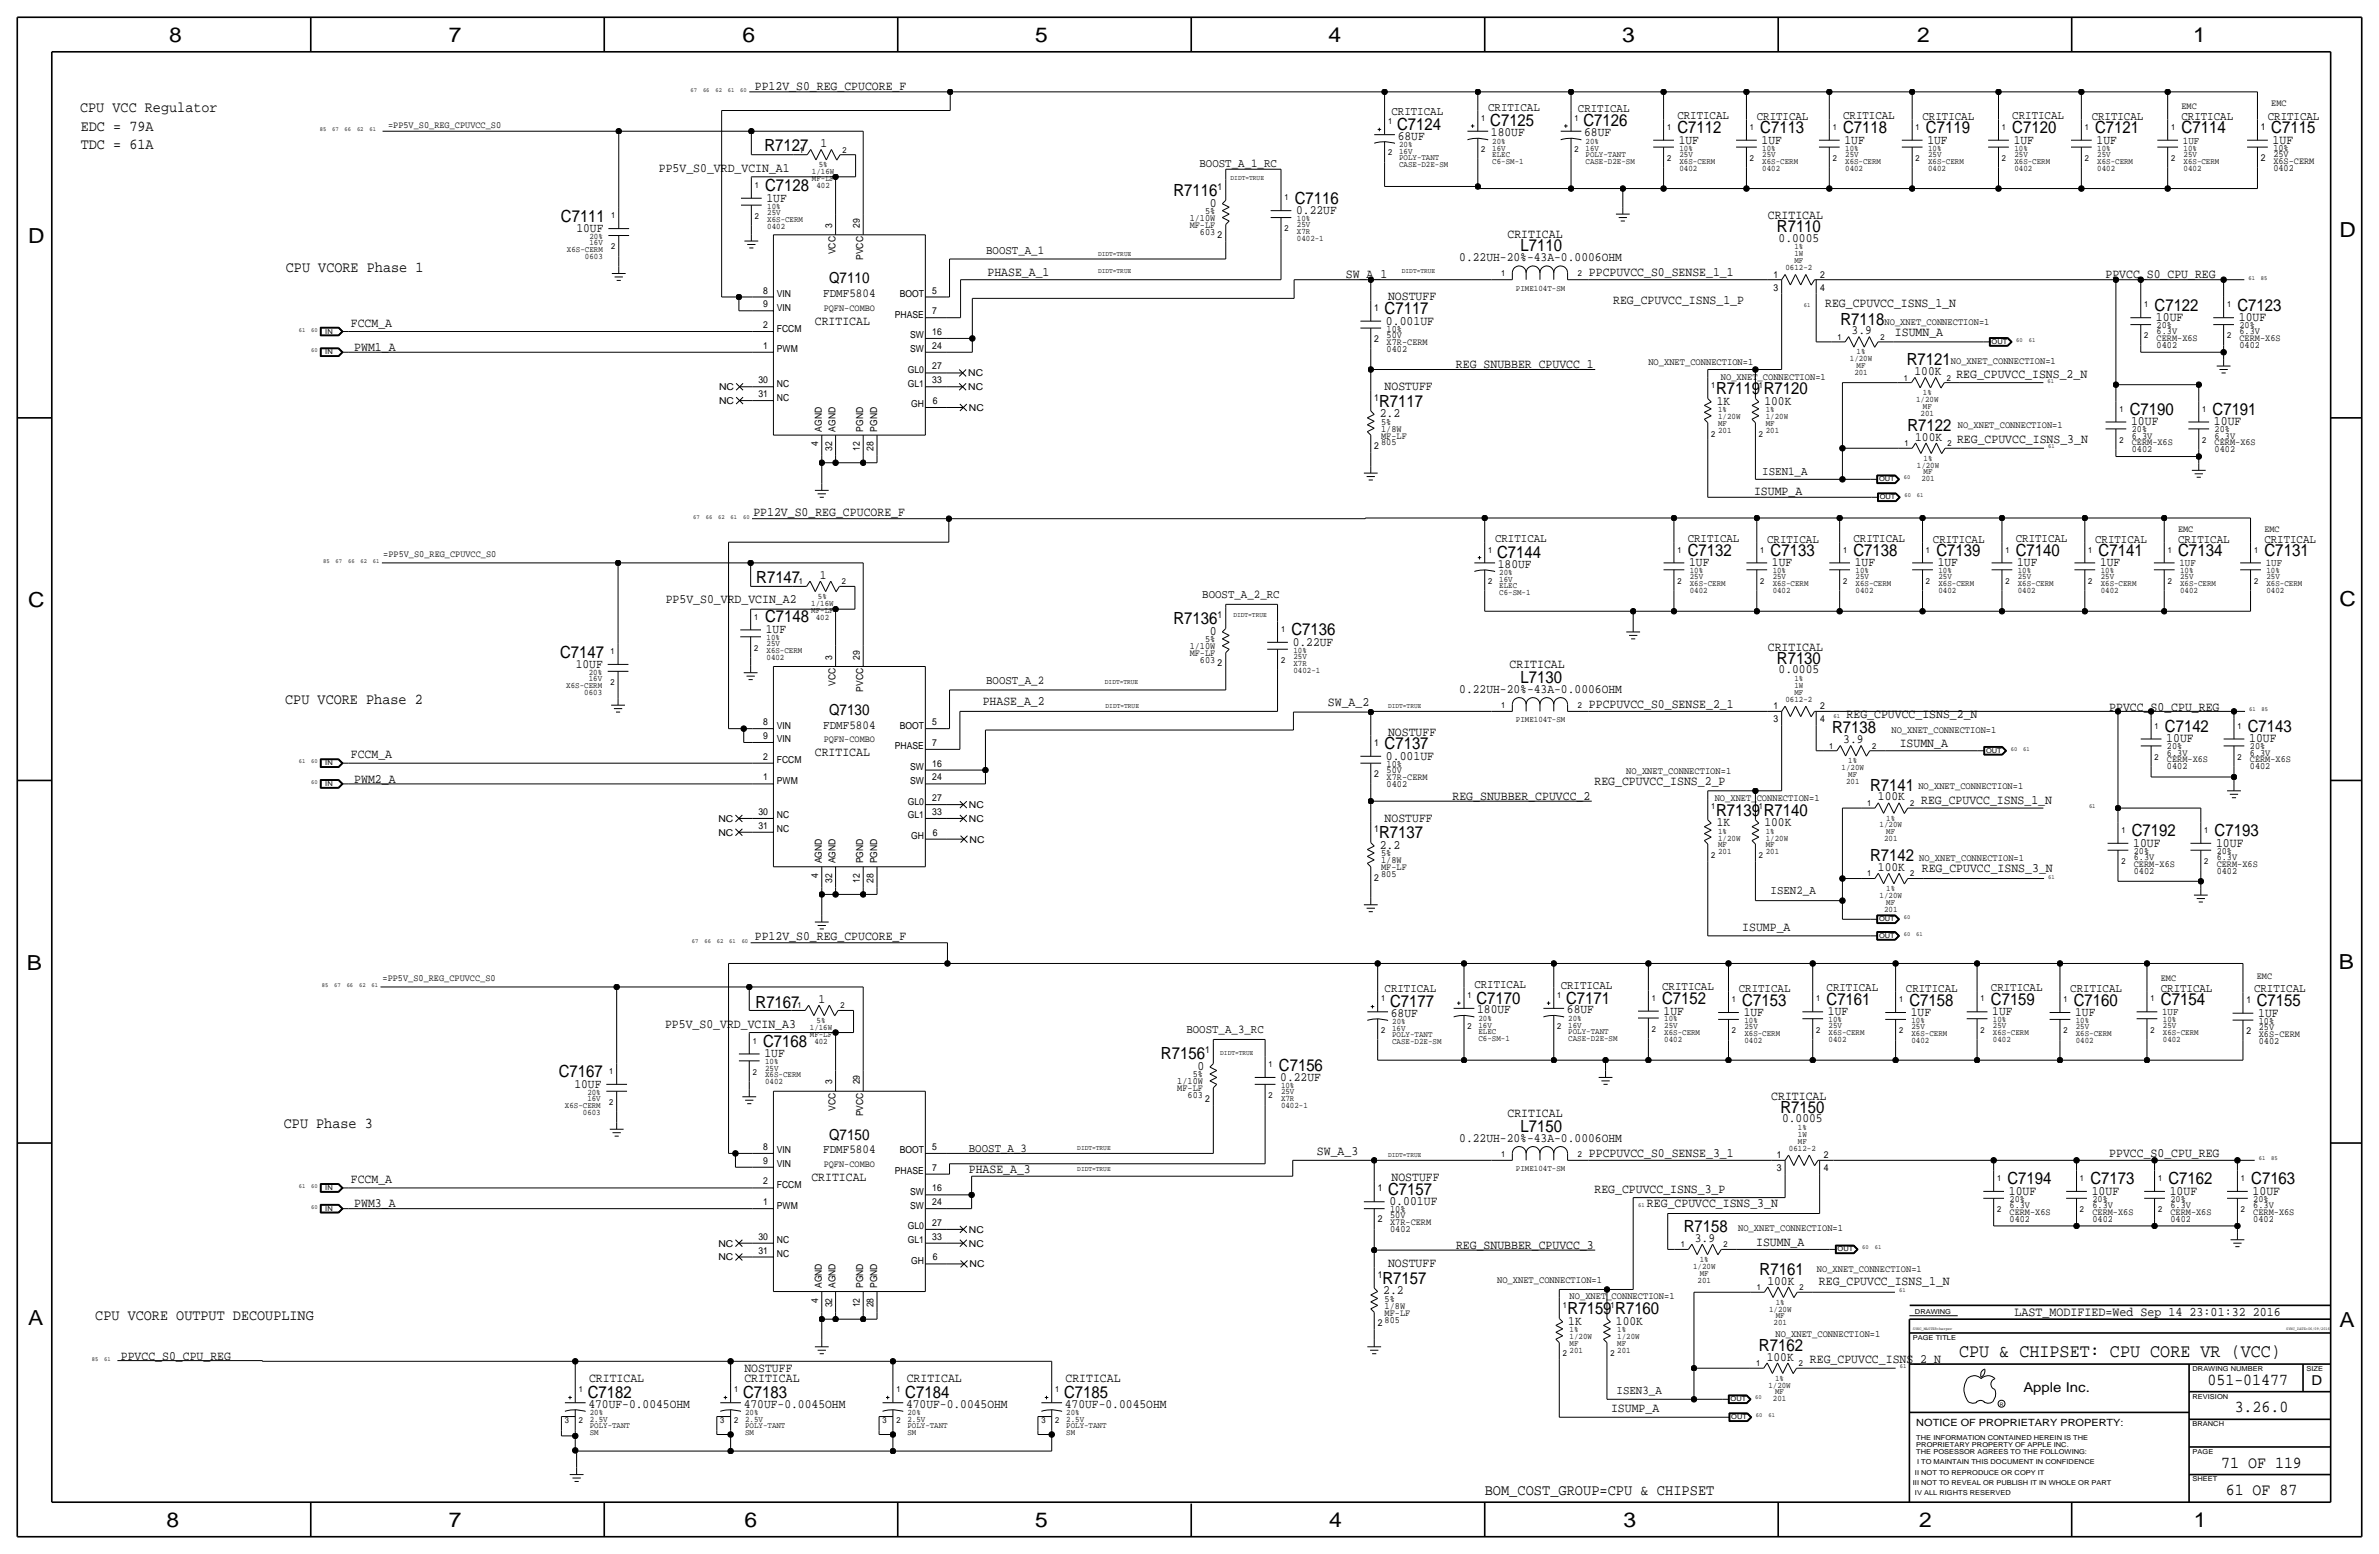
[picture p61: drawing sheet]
<svg xmlns="http://www.w3.org/2000/svg" width="875mm" height="572mm" viewBox="0 0 875 572" stroke-linecap="round" stroke-linejoin="round" font-family="sans-serif">
<defs><g id="words">
<g font-size="7.6">
<text x="62.2" y="15.5">8</text>
<text x="165.1" y="15.5">7</text>
<text x="273" y="15.5">6</text>
<text x="380.7" y="15.5">5</text>
<text x="488.7" y="15.5">4</text>
<text x="596.6" y="15.5">3</text>
<text x="705.1" y="15.5">2</text>
<text x="806.7" y="15.5">1</text>
<text x="10.4" y="89.4">D</text>
<text x="860.5" y="87.1">D</text>
<text x="10.4" y="223.3">C</text>
<text x="860.6" y="222.8">C</text>
<text x="9.9" y="356.6">B</text>
<text x="860.3" y="356.4">B</text>
<text x="10.4" y="487.4">A</text>
<text x="860.6" y="488.2">A</text>
<text x="61.2" y="561.6">8</text>
<text x="165.1" y="561.6">7</text>
<text x="273.8" y="561.6">6</text>
<text x="380.7" y="561.6">5</text>
<text x="488.9" y="561.6">4</text>
<text x="597.2" y="561.6">3</text>
<text x="705.9" y="561.6">2</text>
<text x="806.9" y="561.6">1</text>
</g>
<text font-size="6.9" x="720.6" y="499.1">CPU &amp; CHIPSET: CPU CORE VR (VCC)</text>
<g font-size="6.2">
<text x="513.8" y="47.8">C7124</text>
<text x="548.1" y="46.5">C7125</text>
<text x="582.4" y="46.5">C7126</text>
<text x="617" y="49">C7112</text>
<text x="647.4" y="49">C7113</text>
<text x="677.9" y="49">C7118</text>
<text x="708.4" y="49">C7119</text>
<text x="740.2" y="49">C7120</text>
<text x="770.6" y="49">C7121</text>
<text x="802.4" y="49">C7114</text>
<text x="835.4" y="49">C7115</text>
<text x="281.2" y="55.6">R7127</text>
<text x="281.4" y="70.4">C7128</text>
<text x="431.6" y="72.1">R7116</text>
<text x="476.2" y="74.9">C7116</text>
<text x="206.3" y="81.5">C7111</text>
<text x="653.6" y="85.3">R7110</text>
<text x="559.3" y="92.5">L7110</text>
<text x="509.3" y="115.6">C7117</text>
<text x="676.9" y="119.4">R7118</text>
<text x="792.5" y="114.3">C7122</text>
<text x="823" y="114.3">C7123</text>
<text x="701.3" y="134.4">R7121</text>
<text x="507.2" y="149.6">R7117</text>
<text x="631.2" y="145">R7119</text>
<text x="648.7" y="145">R7120</text>
<text x="783.3" y="152.7">C7190</text>
<text x="813.8" y="152.7">C7191</text>
<text x="701.6" y="158.5">R7122</text>
<text x="550.7" y="205.2">C7144</text>
<text x="620.8" y="204.5">C7132</text>
<text x="651.3" y="204.5">C7133</text>
<text x="681.7" y="204.5">C7138</text>
<text x="712.2" y="204.5">C7139</text>
<text x="741.4" y="204.5">C7140</text>
<text x="771.9" y="204.5">C7141</text>
<text x="801.1" y="204.5">C7134</text>
<text x="832.9" y="204.5">C7131</text>
<text x="278.2" y="214.4">R7147</text>
<text x="281.4" y="228.9">C7148</text>
<text x="431.6" y="229.6">R7136</text>
<text x="475" y="233.7">C7136</text>
<text x="206.1" y="241.8">C7147</text>
<text x="653.6" y="244.1">R7130</text>
<text x="559.3" y="251.2">L7130</text>
<text x="673.9" y="269.7">R7138</text>
<text x="796.3" y="269.2">C7142</text>
<text x="826.8" y="269.2">C7143</text>
<text x="509.3" y="275.6">C7137</text>
<text x="687.9" y="290.8">R7141</text>
<text x="631.2" y="300">R7139</text>
<text x="648.7" y="300">R7140</text>
<text x="507.2" y="308.4">R7137</text>
<text x="784.1" y="307.6">C7192</text>
<text x="814.6" y="307.6">C7193</text>
<text x="687.9" y="316.7">R7142</text>
<text x="277.9" y="370.6">R7167</text>
<text x="511.3" y="370.3">C7177</text>
<text x="543.1" y="369.1">C7170</text>
<text x="576.1" y="369.1">C7171</text>
<text x="611.4" y="369.3">C7152</text>
<text x="640.8" y="369.8">C7153</text>
<text x="671.8" y="369.6">C7161</text>
<text x="702.3" y="369.8">C7158</text>
<text x="732.3" y="369.6">C7159</text>
<text x="762.8" y="369.8">C7160</text>
<text x="794.8" y="369.6">C7154</text>
<text x="830.1" y="370.1">C7155</text>
<text x="280.7" y="385.1">C7168</text>
<text x="427" y="389.6">R7156</text>
<text x="470.4" y="393.7">C7156</text>
<text x="205.5" y="396.2">C7167</text>
<text x="654.8" y="409.2">R7150</text>
<text x="559.3" y="416.3">L7150</text>
<text x="738.4" y="435.6">C7194</text>
<text x="768.9" y="435.6">C7173</text>
<text x="797.6" y="435.6">C7162</text>
<text x="828" y="435.6">C7163</text>
<text x="510.5" y="439.4">C7157</text>
<text x="619.3" y="453.1">R7158</text>
<text x="508.5" y="472.2">R7157</text>
<text x="647.2" y="468.9">R7161</text>
<text x="576.6" y="483.4">R7159</text>
<text x="594.1" y="483.4">R7160</text>
<text x="647" y="496.8">R7162</text>
<text x="811.9" y="509.3">051-01477</text>
<text x="216.2" y="514.1">C7182</text>
<text x="273.3" y="514.1">C7183</text>
<text x="333" y="514.1">C7184</text>
<text x="391.4" y="514.1">C7185</text>
<text x="822" y="519.4">3.26.0</text>
<text x="817" y="539.8">71 OF 119</text>
<text x="818.7" y="549.9">61 OF 87</text>
</g>
<g font-size="5.6">
<text x="29.5" y="41.1">CPU VCC Regulator</text>
<text x="29.7" y="48">EDC = 79A</text>
<text x="29.7" y="54.9">TDC = 61A</text>
<text x="105.2" y="100.1">CPU VCORE Phase 1</text>
<text x="305" y="104.1">Q7110</text>
<text x="104.9" y="258.8">CPU VCORE Phase 2</text>
<text x="305" y="262.9">Q7130</text>
<text x="104.4" y="414.8">CPU Phase 3</text>
<text x="305" y="419.1">Q7150</text>
<text x="35.1" y="485.4">CPU VCORE OUTPUT DECOUPLING</text>
<text x="546.1" y="549.9">BOM_COST_GROUP=CPU &amp; CHIPSET</text>
</g>
<g font-size="5">
<text x="850.2" y="509.3">D</text>
<text x="744.2" y="511.8">Apple Inc.</text>
</g>
<text font-size="4.8" x="741" y="483.9">LAST_MODIFIED=Wed Sep 14 23:01:32 2016</text>
<g font-size="4.7">
<text x="277.6" y="33.3">PP12V_S0_REG_CPUCORE_F</text>
<text x="514.1" y="51.3">68UF</text>
<text x="548.4" y="50">180UF</text>
<text x="582.7" y="50">68UF</text>
<text x="617.5" y="52.8">1UF</text>
<text x="648" y="52.8">1UF</text>
<text x="678.4" y="52.8">1UF</text>
<text x="708.9" y="52.8">1UF</text>
<text x="740.7" y="52.8">1UF</text>
<text x="771.1" y="52.8">1UF</text>
<text x="835.9" y="52.8">1UF</text>
<text x="301.8" y="54.1">1</text>
<text x="242.3" y="63.2">PP5V_S0_VRD_VCIN_A1</text>
<text x="281.9" y="74.2">1UF</text>
<text x="445" y="75.9">0</text>
<text x="476.8" y="78.7">0.22UF</text>
<text x="650.2" y="80.5">CRITICAL</text>
<text x="212" y="85.3">10UF</text>
<text x="554.5" y="87.4">CRITICAL</text>
<text x="654.2" y="88.9">0.0005</text>
<text x="363.2" y="101.6">PHASE_A_1</text>
<text x="536.7" y="96">0.22UH-20%-43A-0.0006OHM</text>
<text x="584.5" y="101.6">PPCPUVCC_S0_SENSE_1_1</text>
<text x="495" y="102.4">SW_A_1</text>
<text x="774.4" y="102.4">PPVCC_S0_CPU_REG</text>
<text x="510.5" y="110.5">NOSTUFF</text>
<text x="593.3" y="111.8">REG_CPUVCC_ISNS_1_P</text>
<text x="671.3" y="112.8">REG_CPUVCC_ISNS_1_N</text>
<text x="299.7" y="119.4">CRITICAL</text>
<text x="509.8" y="119.4">0.001UF</text>
<text x="793" y="118.1">10UF</text>
<text x="823.5" y="118.1">10UF</text>
<text x="129" y="120.1">FCCM_A</text>
<text x="681" y="122.9">3.9</text>
<text x="697" y="123.7">ISUMN_A</text>
<text x="130.3" y="129">PWM1_A</text>
<text x="535.5" y="135.4">REG_SNUBBER_CPUVCC_1</text>
<text x="704.2" y="137.9">100K</text>
<text x="509.3" y="143.5">NOSTUFF</text>
<text x="719.6" y="138.9">REG_CPUVCC_ISNS_2_N</text>
<text x="631.4" y="148.8">1K</text>
<text x="649" y="148.8">100K</text>
<text x="507.5" y="153.4">2.2</text>
<text x="783.8" y="156.5">10UF</text>
<text x="814.3" y="156.5">10UF</text>
<text x="704.4" y="162.1">100K</text>
<text x="719.8" y="162.8">REG_CPUVCC_ISNS_3_N</text>
<text x="645.2" y="181.9">ISUMP_A</text>
<text x="277.1" y="189.7">PP12V_S0_REG_CPUCORE_F</text>
<text x="550.9" y="208.8">180UF</text>
<text x="621.3" y="208.3">1UF</text>
<text x="651.8" y="208.3">1UF</text>
<text x="682.2" y="208.3">1UF</text>
<text x="712.7" y="208.3">1UF</text>
<text x="741.9" y="208.3">1UF</text>
<text x="772.4" y="208.3">1UF</text>
<text x="301.5" y="212.9">1</text>
<text x="244.9" y="221.7">PP5V_S0_VRD_VCIN_A2</text>
<text x="281.7" y="232.9">1UF</text>
<text x="445" y="233.4">0</text>
<text x="475.5" y="237.5">0.22UF</text>
<text x="650.2" y="239.3">CRITICAL</text>
<text x="211.8" y="245.6">10UF</text>
<text x="555.2" y="245.6">CRITICAL</text>
<text x="654.2" y="247.7">0.0005</text>
<text x="536.7" y="254.8">0.22UH-20%-43A-0.0006OHM</text>
<text x="361.4" y="259.3">PHASE_A_2</text>
<text x="488.4" y="259.6">SW_A_2</text>
<text x="584.5" y="260.4">PPCPUVCC_S0_SENSE_2_1</text>
<text x="775.8" y="261.6">PPVCC_S0_CPU_REG</text>
<text x="679.2" y="264.2">REG_CPUVCC_ISNS_2_N</text>
<text x="510.5" y="270.5">NOSTUFF</text>
<text x="678" y="273.3">3.9</text>
<text x="698.8" y="274.6">ISUMN_A</text>
<text x="796.8" y="273.1">10UF</text>
<text x="827.3" y="273.1">10UF</text>
<text x="129" y="278.9">FCCM_A</text>
<text x="299.7" y="278.1">CRITICAL</text>
<text x="509.8" y="279.4">0.001UF</text>
<text x="130.3" y="287.8">PWM2_A</text>
<text x="586.5" y="288.8">REG_CPUVCC_ISNS_2_P</text>
<text x="534.3" y="294.1">REG_SNUBBER_CPUVCC_2</text>
<text x="690.7" y="294.4">100K</text>
<text x="706.6" y="295.7">REG_CPUVCC_ISNS_1_N</text>
<text x="509.3" y="302.3">NOSTUFF</text>
<text x="631.4" y="303.8">1K</text>
<text x="649" y="303.8">100K</text>
<text x="784.6" y="311.4">10UF</text>
<text x="815.1" y="311.4">10UF</text>
<text x="507.5" y="312.2">2.2</text>
<text x="690.7" y="320.3">100K</text>
<text x="706.9" y="320.8">REG_CPUVCC_ISNS_3_N</text>
<text x="277.6" y="345.7">PP12V_S0_REG_CPUCORE_F</text>
<text x="640.8" y="342.4">ISUMP_A</text>
<text x="301" y="368.8">1</text>
<text x="244.6" y="378">PP5V_S0_VRD_VCIN_A3</text>
<text x="511.6" y="373.9">68UF</text>
<text x="543.3" y="372.6">180UF</text>
<text x="576.3" y="372.6">68UF</text>
<text x="611.9" y="373.1">1UF</text>
<text x="641.3" y="373.6">1UF</text>
<text x="672.3" y="373.4">1UF</text>
<text x="702.8" y="373.6">1UF</text>
<text x="732.8" y="373.4">1UF</text>
<text x="763.3" y="373.6">1UF</text>
<text x="830.6" y="373.9">1UF</text>
<text x="281.2" y="388.9">1UF</text>
<text x="440.4" y="393.4">0</text>
<text x="211.3" y="400.1">10UF</text>
<text x="470.9" y="397.5">0.22UF</text>
<text x="651.5" y="404.4">CRITICAL</text>
<text x="554.5" y="410.7">CRITICAL</text>
<text x="655.5" y="412.8">0.0005</text>
<text x="536.7" y="419.9">0.22UH-20%-43A-0.0006OHM</text>
<text x="484.4" y="424.7">SW_A_3</text>
<text x="584.5" y="425.5">PPCPUVCC_S0_SENSE_3_1</text>
<text x="775.8" y="425.5">PPVCC_S0_CPU_REG</text>
<text x="356.4" y="431.3">PHASE_A_3</text>
<text x="129" y="435.1">FCCM_A</text>
<text x="298.4" y="434.3">CRITICAL</text>
<text x="511.8" y="434.3">NOSTUFF</text>
<text x="130.3" y="444">PWM3_A</text>
<text x="511" y="443.2">0.001UF</text>
<text x="586.5" y="438.9">REG_CPUVCC_ISNS_3_P</text>
<text x="605.8" y="443.7">REG_CPUVCC_ISNS_3_N</text>
<text x="738.9" y="439.4">10UF</text>
<text x="769.4" y="439.4">10UF</text>
<text x="798.1" y="439.4">10UF</text>
<text x="828.5" y="439.4">10UF</text>
<text x="535.5" y="459.2">REG_SNUBBER_CPUVCC_3</text>
<text x="623.4" y="456.7">3.9</text>
<text x="645.9" y="458.2">ISUMN_A</text>
<text x="510.5" y="466.1">NOSTUFF</text>
<text x="650.1" y="472.4">100K</text>
<text x="669" y="472.4">REG_CPUVCC_ISNS_1_N</text>
<text x="508.8" y="476">2.2</text>
<text x="576.8" y="487.2">1K</text>
<text x="594.4" y="487.2">100K</text>
<text x="44.4" y="500.1">PPVCC_S0_CPU_REG</text>
<text x="649.8" y="500.4">100K</text>
<text x="665.7" y="501.1">REG_CPUVCC_ISNS_2_N</text>
<text x="216.7" y="508.3">CRITICAL</text>
<text x="273.8" y="508.3">CRITICAL</text>
<text x="273.8" y="504.7">NOSTUFF</text>
<text x="333.5" y="508.3">CRITICAL</text>
<text x="391.9" y="508.3">CRITICAL</text>
<text x="216.4" y="517.7">470UF-0.0045OHM</text>
<text x="273.6" y="517.7">470UF-0.0045OHM</text>
<text x="333.2" y="517.7">470UF-0.0045OHM</text>
<text x="391.7" y="517.7">470UF-0.0045OHM</text>
<text x="592.6" y="519.4">ISUMP_A</text>
</g>
<g font-size="4.5">
<text x="302.8" y="109.2">FDMF5804</text>
<text x="302.8" y="268">FDMF5804</text>
<text x="302.8" y="424.2">FDMF5804</text>
</g>
<g font-size="4.4">
<text x="547.4" y="40.6">CRITICAL</text>
<text x="580.4" y="41.1">CRITICAL</text>
<text x="511.8" y="42.4">CRITICAL</text>
<text x="617" y="43.9">CRITICAL</text>
<text x="646.2" y="44.2">CRITICAL</text>
<text x="677.9" y="43.9">CRITICAL</text>
<text x="707.1" y="44.2">CRITICAL</text>
<text x="740.2" y="43.9">CRITICAL</text>
<text x="769.4" y="44.2">CRITICAL</text>
<text x="802.4" y="44.2">CRITICAL</text>
<text x="834.1" y="44.2">CRITICAL</text>
<text x="441.2" y="61.5">BOOST_A_1_RC</text>
<text x="362.7" y="93.5">BOOST_A_1</text>
<text x="648.2" y="174.8">ISEN1_A</text>
<text x="549.9" y="199.4">CRITICAL</text>
<text x="620.8" y="199.4">CRITICAL</text>
<text x="650" y="199.6">CRITICAL</text>
<text x="681.7" y="199.4">CRITICAL</text>
<text x="710.9" y="199.6">CRITICAL</text>
<text x="741.4" y="199.4">CRITICAL</text>
<text x="770.6" y="199.6">CRITICAL</text>
<text x="801.1" y="199.6">CRITICAL</text>
<text x="832.9" y="199.6">CRITICAL</text>
<text x="442.2" y="220">BOOST_A_2_RC</text>
<text x="362.7" y="251.7">BOOST_A_2</text>
<text x="651.3" y="328.7">ISEN2_A</text>
<text x="509.3" y="365">CRITICAL</text>
<text x="542.3" y="363.2">CRITICAL</text>
<text x="574" y="363.7">CRITICAL</text>
<text x="611.4" y="364.2">CRITICAL</text>
<text x="639.6" y="365">CRITICAL</text>
<text x="671.8" y="364.5">CRITICAL</text>
<text x="701" y="365">CRITICAL</text>
<text x="732.3" y="364.5">CRITICAL</text>
<text x="761.5" y="365">CRITICAL</text>
<text x="794.8" y="364.7">CRITICAL</text>
<text x="829.1" y="364.7">CRITICAL</text>
<text x="436.4" y="380">BOOST_A_3_RC</text>
<text x="356.4" y="423.7">BOOST_A_3</text>
<text x="594.6" y="512.6">ISEN3_A</text>
</g>
<g font-size="3.8">
<text x="802.9" y="52.8">1UF</text>
<text x="801.6" y="208.3">1UF</text>
<text x="833.4" y="208.3">1UF</text>
<text x="795.3" y="373.4">1UF</text>
</g>
<text font-size="3.7" x="704.8" y="524.5">NOTICE OF PROPRIETARY PROPERTY:</text>
<g font-size="3.6">
<text x="693.2" y="119.4">NO_XNET_CONNECTION=1</text>
<text x="606.3" y="134.4">NO_XNET_CONNECTION=1</text>
<text x="717.5" y="133.9">NO_XNET_CONNECTION=1</text>
<text x="633" y="139.7">NO_XNET_CONNECTION=1</text>
<text x="720.1" y="157.2">NO_XNET_CONNECTION=1</text>
<text x="695.7" y="269.7">NO_XNET_CONNECTION=1</text>
<text x="598.2" y="284.7">NO_XNET_CONNECTION=1</text>
<text x="705.6" y="290.3">NO_XNET_CONNECTION=1</text>
<text x="630.7" y="294.6">NO_XNET_CONNECTION=1</text>
<text x="705.9" y="316.5">NO_XNET_CONNECTION=1</text>
<text x="639.3" y="452.9">NO_XNET_CONNECTION=1</text>
<text x="668.3" y="467.9">NO_XNET_CONNECTION=1</text>
<text x="550.7" y="471.9">NO_XNET_CONNECTION=1</text>
<text x="577.3" y="477.8">NO_XNET_CONNECTION=1</text>
<text x="653" y="491.7">NO_XNET_CONNECTION=1</text>
</g>
<g font-size="3.5">
<text x="802.4" y="40.1">EMC</text>
<text x="835.4" y="38.9">EMC</text>
<text x="142.7" y="47.2">=PP5V_S0_REG_CPUVCC_S0</text>
<text x="831.6" y="47.8">1</text>
<text x="831.6" y="59.2">2</text>
<text x="836.2" y="57.7">25V</text>
<text x="836.2" y="55.4">10%</text>
<text x="836.2" y="60.2">X6S-CERM</text>
<text x="836.2" y="62.7">0402</text>
<text x="447.8" y="69.8">1</text>
<text x="306.1" y="83.8" transform="rotate(-90 306.1 83.8)">3</text>
<text x="316.2" y="83.8" transform="rotate(-90 316.2 83.8)">29</text>
<text x="437.6" y="81.3">1/10W</text>
<text x="437.6" y="83.8">MF-LF</text>
<text x="443.3" y="78.7">5%</text>
<text x="441.4" y="86.4">603</text>
<text x="447.8" y="87.6">2</text>
<text x="307.3" y="93.5" transform="rotate(-90 307.3 93.5)">VCC</text>
<text x="317.5" y="95.6" transform="rotate(-90 317.5 95.6)">PVCC</text>
<text x="280.7" y="107.9">8</text>
<text x="342.9" y="107.9">5</text>
<text x="652.3" y="106.9">3</text>
<text x="652.3" y="102.1">1</text>
<text x="669.5" y="106.9">4</text>
<text x="669.5" y="102.1">2</text>
<text x="280.7" y="113">9</text>
<text x="285.8" y="109.2">VIN</text>
<text x="330.9" y="109.2">BOOT</text>
<text x="285.8" y="114.3">VIN</text>
<text x="303" y="114.3">PQFN-COMBO</text>
<text x="329.2" y="116.8">PHASE</text>
<text x="342.9" y="115.6">7</text>
<text x="505.5" y="114.3">1</text>
<text x="280.7" y="120.6">2</text>
<text x="285.8" y="121.9">FCCM</text>
<text x="334.8" y="124.5">SW</text>
<text x="342.9" y="123.2">16</text>
<text x="505.5" y="125.7">2</text>
<text x="510" y="124.2">50V</text>
<text x="510" y="121.9">10%</text>
<text x="793.2" y="120.7">20%</text>
<text x="793.2" y="125.5">CERM-X6S</text>
<text x="793.2" y="122.9">6.3V</text>
<text x="823.7" y="125.5">CERM-X6S</text>
<text x="823.7" y="122.9">6.3V</text>
<text x="823.7" y="120.7">20%</text>
<text x="280.7" y="128.3">1</text>
<text x="285.8" y="129.5">PWM</text>
<text x="334.8" y="129.5">SW</text>
<text x="342.9" y="128.3">24</text>
<text x="510" y="129.3">0402</text>
<text x="510" y="126.7">X7R-CERM</text>
<text x="793.2" y="128">0402</text>
<text x="823.7" y="128">0402</text>
<text x="333.9" y="137.2">GL0</text>
<text x="342.9" y="135.9">27</text>
<text x="264.5" y="143.5">NC</text>
<text x="278.9" y="141">30</text>
<text x="285.8" y="142.2">NC</text>
<text x="333.9" y="142.2">GL1</text>
<text x="342.9" y="141">33</text>
<text x="356.1" y="143.5">NC</text>
<text x="356.1" y="138.4">NC</text>
<text x="264.5" y="148.6">NC</text>
<text x="278.9" y="146.1">31</text>
<text x="285.8" y="147.3">NC</text>
<text x="335.1" y="149.9">GH</text>
<text x="343.2" y="148.6">6</text>
<text x="505.5" y="147.3">1</text>
<text x="356.4" y="151.1">NC</text>
<text x="302.3" y="158.8" transform="rotate(-90 302.3 158.8)">AGND</text>
<text x="307.3" y="158.8" transform="rotate(-90 307.3 158.8)">AGND</text>
<text x="317.5" y="158.8" transform="rotate(-90 317.5 158.8)">PGND</text>
<text x="322.6" y="158.8" transform="rotate(-90 322.6 158.8)">PGND</text>
<text x="508" y="158.8">1/8W</text>
<text x="508" y="156.2">5%</text>
<text x="508" y="161.3">MF-LF</text>
<text x="784.1" y="159">20%</text>
<text x="784.1" y="161.3">6.3V</text>
<text x="814.6" y="161.3">6.3V</text>
<text x="814.6" y="159">20%</text>
<text x="301" y="164.1" transform="rotate(-90 301 164.1)">4</text>
<text x="306.1" y="165.8" transform="rotate(-90 306.1 165.8)">32</text>
<text x="316.2" y="165.8" transform="rotate(-90 316.2 165.8)">12</text>
<text x="321.3" y="165.8" transform="rotate(-90 321.3 165.8)">28</text>
<text x="505.5" y="165.1">2</text>
<text x="508" y="163.8">805</text>
<text x="784.1" y="166.4">0402</text>
<text x="784.1" y="163.8">CERM-X6S</text>
<text x="814.6" y="166.4">0402</text>
<text x="814.6" y="163.8">CERM-X6S</text>
<text x="801.1" y="195.6">EMC</text>
<text x="832.9" y="195.6">EMC</text>
<text x="141" y="205">=PP5V_S0_REG_CPUVCC_S0</text>
<text x="447.8" y="227.3">1</text>
<text x="437.6" y="238.8">1/10W</text>
<text x="443.3" y="236.2">5%</text>
<text x="306.1" y="242.6" transform="rotate(-90 306.1 242.6)">3</text>
<text x="316.2" y="242.6" transform="rotate(-90 316.2 242.6)">29</text>
<text x="437.6" y="241.3">MF-LF</text>
<text x="441.4" y="243.8">603</text>
<text x="447.8" y="245.1">2</text>
<text x="307.3" y="252.3" transform="rotate(-90 307.3 252.3)">VCC</text>
<text x="317.5" y="254.4" transform="rotate(-90 317.5 254.4)">PVCC</text>
<text x="652.3" y="260.9">1</text>
<text x="669.5" y="260.9">2</text>
<text x="280.7" y="266.7">8</text>
<text x="285.8" y="268">VIN</text>
<text x="330.9" y="268">BOOT</text>
<text x="342.9" y="266.7">5</text>
<text x="652.3" y="265.7">3</text>
<text x="669.5" y="265.7">4</text>
<text x="280.7" y="271.8">9</text>
<text x="285.8" y="273.1">VIN</text>
<text x="303" y="273.1">PQFN-COMBO</text>
<text x="329.2" y="275.6">PHASE</text>
<text x="342.9" y="274.3">7</text>
<text x="505.5" y="274.3">1</text>
<text x="797.1" y="275.6">20%</text>
<text x="827.5" y="275.6">20%</text>
<text x="280.7" y="279.4">2</text>
<text x="285.8" y="280.7">FCCM</text>
<text x="342.9" y="281.9">16</text>
<text x="510" y="281.9">10%</text>
<text x="797.1" y="277.9">6.3V</text>
<text x="797.1" y="280.4">CERM-X6S</text>
<text x="827.5" y="277.9">6.3V</text>
<text x="827.5" y="280.4">CERM-X6S</text>
<text x="280.7" y="287">1</text>
<text x="334.8" y="283.2">SW</text>
<text x="342.9" y="287">24</text>
<text x="505.5" y="285.8">2</text>
<text x="510" y="284.2">50V</text>
<text x="510" y="286.8">X7R-CERM</text>
<text x="797.1" y="283">0402</text>
<text x="827.5" y="283">0402</text>
<text x="285.8" y="288.3">PWM</text>
<text x="334.8" y="288.3">SW</text>
<text x="510" y="289.3">0402</text>
<text x="278.9" y="299.7">30</text>
<text x="333.9" y="295.9">GL0</text>
<text x="342.9" y="299.7">33</text>
<text x="342.9" y="294.6">27</text>
<text x="356.4" y="297.2">NC</text>
<text x="264.2" y="302.3">NC</text>
<text x="278.9" y="304.8">31</text>
<text x="285.8" y="301">NC</text>
<text x="333.9" y="301">GL1</text>
<text x="356.4" y="302.3">NC</text>
<text x="264.2" y="307.3">NC</text>
<text x="285.8" y="306.1">NC</text>
<text x="335.1" y="308.6">GH</text>
<text x="343.2" y="307.3">6</text>
<text x="356.6" y="309.9">NC</text>
<text x="505.5" y="306.1">1</text>
<text x="302.3" y="317.5" transform="rotate(-90 302.3 317.5)">AGND</text>
<text x="307.3" y="317.5" transform="rotate(-90 307.3 317.5)">AGND</text>
<text x="317.5" y="317.5" transform="rotate(-90 317.5 317.5)">PGND</text>
<text x="322.6" y="317.5" transform="rotate(-90 322.6 317.5)">PGND</text>
<text x="508" y="317.5">1/8W</text>
<text x="508" y="315">5%</text>
<text x="784.9" y="316.2">6.3V</text>
<text x="784.9" y="313.9">20%</text>
<text x="815.3" y="316.2">6.3V</text>
<text x="815.3" y="313.9">20%</text>
<text x="301" y="322.8" transform="rotate(-90 301 322.8)">4</text>
<text x="505.5" y="323.9">2</text>
<text x="508" y="320">MF-LF</text>
<text x="508" y="322.6">805</text>
<text x="784.9" y="321.3">0402</text>
<text x="784.9" y="318.8">CERM-X6S</text>
<text x="815.3" y="321.3">0402</text>
<text x="815.3" y="318.8">CERM-X6S</text>
<text x="306.1" y="324.6" transform="rotate(-90 306.1 324.6)">32</text>
<text x="316.2" y="324.6" transform="rotate(-90 316.2 324.6)">12</text>
<text x="321.3" y="324.6" transform="rotate(-90 321.3 324.6)">28</text>
<text x="830.1" y="359.9">EMC</text>
<text x="140.7" y="360.7">=PP5V_S0_REG_CPUVCC_S0</text>
<text x="794.8" y="360.7">EMC</text>
<text x="826.3" y="368.8">1</text>
<text x="830.8" y="376.4">10%</text>
<text x="826.3" y="380.2">2</text>
<text x="830.8" y="381.3">X6S-CERM</text>
<text x="830.8" y="383.8">0402</text>
<text x="830.8" y="378.7">25V</text>
<text x="443.3" y="387.3">1</text>
<text x="306.1" y="398.8" transform="rotate(-90 306.1 398.8)">3</text>
<text x="316.2" y="398.8" transform="rotate(-90 316.2 398.8)">29</text>
<text x="433" y="401.3">MF-LF</text>
<text x="433" y="398.8">1/10W</text>
<text x="438.7" y="396.2">5%</text>
<text x="436.8" y="403.9">603</text>
<text x="443.3" y="405.1">2</text>
<text x="307.3" y="408.5" transform="rotate(-90 307.3 408.5)">VCC</text>
<text x="317.5" y="410.6" transform="rotate(-90 317.5 410.6)">PVCC</text>
<text x="280.7" y="422.9">8</text>
<text x="285.8" y="424.2">VIN</text>
<text x="330.9" y="424.2">BOOT</text>
<text x="342.9" y="422.9">5</text>
<text x="653.6" y="426">1</text>
<text x="670.8" y="426">2</text>
<text x="280.7" y="428">9</text>
<text x="285.8" y="429.3">VIN</text>
<text x="303" y="429.3">PQFN-COMBO</text>
<text x="329.2" y="431.8">PHASE</text>
<text x="342.9" y="430.5">7</text>
<text x="653.6" y="430.8">3</text>
<text x="670.8" y="430.8">4</text>
<text x="280.7" y="435.6">2</text>
<text x="285.8" y="436.9">FCCM</text>
<text x="280.7" y="443.2">1</text>
<text x="334.8" y="439.4">SW</text>
<text x="342.9" y="443.2">24</text>
<text x="342.9" y="438.1">16</text>
<text x="506.7" y="438.1">1</text>
<text x="739.1" y="442">20%</text>
<text x="769.6" y="442">20%</text>
<text x="798.3" y="442">20%</text>
<text x="828.8" y="442">20%</text>
<text x="285.8" y="444.5">PWM</text>
<text x="334.8" y="444.5">SW</text>
<text x="506.7" y="449.6">2</text>
<text x="511.3" y="445.8">10%</text>
<text x="511.3" y="448.1">50V</text>
<text x="739.1" y="449.3">0402</text>
<text x="739.1" y="446.8">CERM-X6S</text>
<text x="739.1" y="444.2">6.3V</text>
<text x="769.6" y="449.3">0402</text>
<text x="769.6" y="446.8">CERM-X6S</text>
<text x="769.6" y="444.2">6.3V</text>
<text x="798.3" y="449.3">0402</text>
<text x="798.3" y="444.2">6.3V</text>
<text x="798.3" y="446.8">CERM-X6S</text>
<text x="828.8" y="449.3">0402</text>
<text x="828.8" y="446.8">CERM-X6S</text>
<text x="828.8" y="444.2">6.3V</text>
<text x="278.9" y="455.9">30</text>
<text x="333.9" y="452.1">GL0</text>
<text x="342.9" y="455.9">33</text>
<text x="342.9" y="450.8">27</text>
<text x="356.4" y="453.4">NC</text>
<text x="511.3" y="450.6">X7R-CERM</text>
<text x="511.3" y="453.1">0402</text>
<text x="264.2" y="458.5">NC</text>
<text x="278.9" y="461">31</text>
<text x="285.8" y="457.2">NC</text>
<text x="333.9" y="457.2">GL1</text>
<text x="356.4" y="458.5">NC</text>
<text x="264.2" y="463.6">NC</text>
<text x="285.8" y="462.3">NC</text>
<text x="335.1" y="464.8">GH</text>
<text x="343.2" y="463.5">6</text>
<text x="356.6" y="466.1">NC</text>
<text x="302.3" y="473.7" transform="rotate(-90 302.3 473.7)">AGND</text>
<text x="307.3" y="473.7" transform="rotate(-90 307.3 473.7)">AGND</text>
<text x="317.5" y="473.7" transform="rotate(-90 317.5 473.7)">PGND</text>
<text x="322.6" y="473.7" transform="rotate(-90 322.6 473.7)">PGND</text>
<text x="506.7" y="469.9">1</text>
<text x="301" y="479" transform="rotate(-90 301 479)">4</text>
<text x="509.3" y="478.8">5%</text>
<text x="306.1" y="480.8" transform="rotate(-90 306.1 480.8)">32</text>
<text x="316.2" y="480.8" transform="rotate(-90 316.2 480.8)">12</text>
<text x="321.3" y="480.8" transform="rotate(-90 321.3 480.8)">28</text>
<text x="509.3" y="483.9">MF-LF</text>
<text x="509.3" y="481.3">1/8W</text>
<text x="506.7" y="487.7">2</text>
<text x="509.3" y="486.4">805</text>
</g>
<g font-size="3.1">
<text x="510.5" y="45.7">1</text>
<text x="544.8" y="44.4">1</text>
<text x="579.1" y="44.4">1</text>
<text x="613.2" y="47.8">1</text>
<text x="643.6" y="47.8">1</text>
<text x="674.1" y="47.8">1</text>
<text x="704.6" y="47.8">1</text>
<text x="736.3" y="47.8">1</text>
<text x="766.8" y="47.8">1</text>
<text x="798.6" y="47.8">1</text>
<text x="548.9" y="52.8">20%</text>
<text x="583.2" y="52.8">20%</text>
<text x="294.1" y="56.1">1</text>
<text x="309.9" y="56.1">2</text>
<text x="510.5" y="57.2">2</text>
<text x="514.6" y="58.9">POLY-TANT</text>
<text x="514.6" y="56.6">16V</text>
<text x="514.6" y="54.1">20%</text>
<text x="544.8" y="55.9">2</text>
<text x="548.9" y="55.4">16V</text>
<text x="548.9" y="57.7">ELEC</text>
<text x="579.1" y="55.9">2</text>
<text x="583.2" y="57.7">POLY-TANT</text>
<text x="583.2" y="55.4">16V</text>
<text x="613.2" y="59.2">2</text>
<text x="617.7" y="57.7">25V</text>
<text x="617.7" y="55.4">10%</text>
<text x="643.6" y="59.2">2</text>
<text x="648.2" y="55.4">10%</text>
<text x="648.2" y="57.7">25V</text>
<text x="674.1" y="59.2">2</text>
<text x="678.7" y="57.7">25V</text>
<text x="678.7" y="55.4">10%</text>
<text x="704.6" y="59.2">2</text>
<text x="709.2" y="57.7">25V</text>
<text x="709.2" y="55.4">10%</text>
<text x="736.3" y="59.2">2</text>
<text x="740.9" y="57.7">25V</text>
<text x="740.9" y="55.4">10%</text>
<text x="766.8" y="59.2">2</text>
<text x="771.4" y="55.4">10%</text>
<text x="771.4" y="57.7">25V</text>
<text x="798.6" y="59.2">2</text>
<text x="803.1" y="57.7">25V</text>
<text x="803.1" y="55.4">10%</text>
<text x="298.6" y="64">1/16W</text>
<text x="301.1" y="61.5">5%</text>
<text x="514.6" y="61.5">CASE-D2E-SM</text>
<text x="548.9" y="60.2">C6-SM-1</text>
<text x="583.2" y="60.2">CASE-D2E-SM</text>
<text x="617.7" y="62.7">0402</text>
<text x="617.7" y="60.2">X6S-CERM</text>
<text x="648.2" y="62.7">0402</text>
<text x="648.2" y="60.2">X6S-CERM</text>
<text x="678.7" y="60.2">X6S-CERM</text>
<text x="678.7" y="62.7">0402</text>
<text x="709.2" y="60.2">X6S-CERM</text>
<text x="709.2" y="62.7">0402</text>
<text x="740.9" y="60.2">X6S-CERM</text>
<text x="740.9" y="62.7">0402</text>
<text x="771.4" y="62.7">0402</text>
<text x="771.4" y="60.2">X6S-CERM</text>
<text x="803.1" y="60.2">X6S-CERM</text>
<text x="803.1" y="62.7">0402</text>
<text x="277.6" y="69.1">1</text>
<text x="298.6" y="66.5">MF-LF</text>
<text x="300.3" y="69.1">402</text>
<text x="282.2" y="76.7">10%</text>
<text x="472.4" y="73.7">1</text>
<text x="224.8" y="80.3">1</text>
<text x="277.6" y="80.5">2</text>
<text x="282.2" y="79">25V</text>
<text x="282.2" y="81.5">X6S-CERM</text>
<text x="477" y="83.6">25V</text>
<text x="477" y="81.3">10%</text>
<text x="216.8" y="87.9">20%</text>
<text x="282.2" y="84.1">0402</text>
<text x="472.4" y="85.1">2</text>
<text x="477" y="86.1">X7R</text>
<text x="477" y="88.6">0402-1</text>
<text x="208.5" y="92.7">X6S-CERM</text>
<text x="215.1" y="95.3">0603</text>
<text x="216.8" y="90.2">16V</text>
<text x="224.8" y="91.7">2</text>
<text x="660" y="94.2">1W</text>
<text x="660" y="91.7">1%</text>
<text x="552.2" y="101.6">1</text>
<text x="580.4" y="101.6">2</text>
<text x="656.7" y="99.3">0612-2</text>
<text x="660" y="96.8">MF</text>
<text x="557.6" y="106.9">PIME104T-SM</text>
<text x="788.7" y="113">1</text>
<text x="819.1" y="113">1</text>
<text x="675.9" y="125">1</text>
<text x="691.6" y="125">2</text>
<text x="788.7" y="124.5">2</text>
<text x="819.1" y="124.5">2</text>
<text x="682.9" y="130.3">1%</text>
<text x="680.4" y="132.8">1/20W</text>
<text x="682.1" y="137.9">201</text>
<text x="682.9" y="135.4">MF</text>
<text x="629.4" y="142.7">1</text>
<text x="646.9" y="142.7">1</text>
<text x="700.3" y="140">1</text>
<text x="716" y="140">2</text>
<text x="704.8" y="147.8">1/20W</text>
<text x="707.3" y="145.3">1%</text>
<text x="632" y="151.6">1%</text>
<text x="632" y="154.2">1/20W</text>
<text x="649.5" y="151.6">1%</text>
<text x="649.5" y="154.2">1/20W</text>
<text x="706.4" y="152.9">201</text>
<text x="707.3" y="150.4">MF</text>
<text x="779.5" y="151.4">1</text>
<text x="810" y="151.4">1</text>
<text x="629.4" y="160.5">2</text>
<text x="632" y="159.3">201</text>
<text x="632" y="156.7">MF</text>
<text x="646.9" y="160.5">2</text>
<text x="649.5" y="159.3">201</text>
<text x="649.5" y="156.7">MF</text>
<text x="700.5" y="164.1">1</text>
<text x="716.3" y="164.1">2</text>
<text x="779.5" y="162.8">2</text>
<text x="810" y="162.8">2</text>
<text x="705" y="172">1/20W</text>
<text x="707.5" y="169.4">1%</text>
<text x="706.7" y="177">201</text>
<text x="707.5" y="174.5">MF</text>
<text x="547.4" y="203.2">1</text>
<text x="617" y="203.2">1</text>
<text x="647.4" y="203.2">1</text>
<text x="677.9" y="203.2">1</text>
<text x="708.4" y="203.2">1</text>
<text x="737.6" y="203.2">1</text>
<text x="768.1" y="203.2">1</text>
<text x="797.3" y="203.2">1</text>
<text x="829.1" y="203.2">1</text>
<text x="293.9" y="214.9">1</text>
<text x="309.6" y="214.9">2</text>
<text x="547.4" y="214.6">2</text>
<text x="551.4" y="211.6">20%</text>
<text x="551.4" y="214.1">16V</text>
<text x="617" y="214.6">2</text>
<text x="621.5" y="213.1">25V</text>
<text x="621.5" y="210.8">10%</text>
<text x="621.5" y="215.6">X6S-CERM</text>
<text x="647.4" y="214.6">2</text>
<text x="652" y="215.6">X6S-CERM</text>
<text x="652" y="213.1">25V</text>
<text x="652" y="210.8">10%</text>
<text x="677.9" y="214.6">2</text>
<text x="682.5" y="213.1">25V</text>
<text x="682.5" y="215.6">X6S-CERM</text>
<text x="682.5" y="210.8">10%</text>
<text x="708.4" y="214.6">2</text>
<text x="713" y="210.8">10%</text>
<text x="713" y="215.6">X6S-CERM</text>
<text x="713" y="213.1">25V</text>
<text x="737.6" y="214.6">2</text>
<text x="742.2" y="210.8">10%</text>
<text x="742.2" y="213.1">25V</text>
<text x="742.2" y="215.6">X6S-CERM</text>
<text x="768.1" y="214.6">2</text>
<text x="772.7" y="210.8">10%</text>
<text x="772.7" y="213.1">25V</text>
<text x="772.7" y="215.6">X6S-CERM</text>
<text x="797.3" y="214.6">2</text>
<text x="801.9" y="215.6">X6S-CERM</text>
<text x="801.9" y="213.1">25V</text>
<text x="801.9" y="210.8">10%</text>
<text x="829.1" y="214.6">2</text>
<text x="833.6" y="210.8">10%</text>
<text x="833.6" y="215.6">X6S-CERM</text>
<text x="833.6" y="213.1">25V</text>
<text x="300.9" y="220.2">5%</text>
<text x="551.4" y="218.9">C6-SM-1</text>
<text x="551.4" y="216.4">ELEC</text>
<text x="621.5" y="218.2">0402</text>
<text x="652" y="218.2">0402</text>
<text x="682.5" y="218.2">0402</text>
<text x="713" y="218.2">0402</text>
<text x="742.2" y="218.2">0402</text>
<text x="772.7" y="218.2">0402</text>
<text x="801.9" y="218.2">0402</text>
<text x="833.6" y="218.2">0402</text>
<text x="277.4" y="227.8">1</text>
<text x="298.4" y="222.8">1/16W</text>
<text x="298.4" y="225.3">MF-LF</text>
<text x="300" y="227.8">402</text>
<text x="471.2" y="232.4">1</text>
<text x="277.4" y="239.3">2</text>
<text x="281.9" y="235.5">10%</text>
<text x="281.9" y="237.7">25V</text>
<text x="224.5" y="240.5">1</text>
<text x="281.9" y="240.3">X6S-CERM</text>
<text x="281.9" y="242.8">0402</text>
<text x="471.2" y="243.8">2</text>
<text x="475.7" y="240">10%</text>
<text x="475.7" y="244.9">X7R</text>
<text x="475.7" y="242.3">25V</text>
<text x="216.5" y="248.2">20%</text>
<text x="216.5" y="250.4">16V</text>
<text x="224.5" y="252">2</text>
<text x="475.7" y="247.4">0402-1</text>
<text x="660" y="250.4">1%</text>
<text x="208.3" y="253">X6S-CERM</text>
<text x="214.9" y="255.5">0603</text>
<text x="660" y="253">1W</text>
<text x="660" y="255.5">MF</text>
<text x="552.2" y="260.4">1</text>
<text x="580.4" y="260.4">2</text>
<text x="656.7" y="258.1">0612-2</text>
<text x="557.6" y="265.7">PIME104T-SM</text>
<text x="792.5" y="268">1</text>
<text x="823" y="268">1</text>
<text x="672.8" y="275.3">1</text>
<text x="688.6" y="275.3">2</text>
<text x="679.8" y="280.7">1%</text>
<text x="792.5" y="279.4">2</text>
<text x="823" y="279.4">2</text>
<text x="677.4" y="283.2">1/20W</text>
<text x="679.8" y="285.8">MF</text>
<text x="679" y="288.3">201</text>
<text x="629.4" y="297.7">1</text>
<text x="646.9" y="297.7">1</text>
<text x="686.8" y="296.4">1</text>
<text x="702.6" y="296.4">2</text>
<text x="691.3" y="304.3">1/20W</text>
<text x="693.8" y="301.8">1%</text>
<text x="632" y="311.7">MF</text>
<text x="632" y="306.6">1%</text>
<text x="632" y="309.1">1/20W</text>
<text x="649.5" y="306.6">1%</text>
<text x="649.5" y="309.1">1/20W</text>
<text x="649.5" y="311.7">MF</text>
<text x="693" y="309.4">201</text>
<text x="693.8" y="306.8">MF</text>
<text x="780.3" y="306.3">1</text>
<text x="810.8" y="306.3">1</text>
<text x="629.4" y="315.5">2</text>
<text x="632" y="314.2">201</text>
<text x="646.9" y="315.5">2</text>
<text x="649.5" y="314.2">201</text>
<text x="780.3" y="317.8">2</text>
<text x="810.8" y="317.8">2</text>
<text x="686.8" y="322.3">1</text>
<text x="702.6" y="322.3">2</text>
<text x="693.8" y="327.7">1%</text>
<text x="691.3" y="330.2">1/20W</text>
<text x="693" y="335.3">201</text>
<text x="693.8" y="332.7">MF</text>
<text x="293.4" y="370.8">1</text>
<text x="309.1" y="370.8">2</text>
<text x="508" y="368.3">1</text>
<text x="539.8" y="367">1</text>
<text x="572.8" y="367">1</text>
<text x="607.6" y="368">1</text>
<text x="637" y="368.6">1</text>
<text x="668" y="368.3">1</text>
<text x="698.5" y="368.6">1</text>
<text x="728.5" y="368.3">1</text>
<text x="759" y="368.6">1</text>
<text x="791" y="368.3">1</text>
<text x="300.4" y="376.2">5%</text>
<text x="512.1" y="376.7">20%</text>
<text x="543.8" y="375.4">20%</text>
<text x="543.8" y="378">16V</text>
<text x="576.8" y="378">16V</text>
<text x="576.8" y="375.4">20%</text>
<text x="612.1" y="378">25V</text>
<text x="612.1" y="375.7">10%</text>
<text x="641.6" y="376.2">10%</text>
<text x="672.6" y="375.9">10%</text>
<text x="703.1" y="376.2">10%</text>
<text x="733" y="375.9">10%</text>
<text x="763.5" y="376.2">10%</text>
<text x="795.5" y="375.9">10%</text>
<text x="276.9" y="383.8">1</text>
<text x="297.9" y="378.7">1/16W</text>
<text x="297.9" y="381.3">MF-LF</text>
<text x="299.5" y="383.8">402</text>
<text x="508" y="379.7">2</text>
<text x="512.1" y="379.2">16V</text>
<text x="512.1" y="381.5">POLY-TANT</text>
<text x="539.8" y="378.5">2</text>
<text x="543.8" y="382.8">C6-SM-1</text>
<text x="543.8" y="380.2">ELEC</text>
<text x="572.8" y="378.5">2</text>
<text x="576.8" y="382.8">CASE-D2E-SM</text>
<text x="576.8" y="380.2">POLY-TANT</text>
<text x="607.6" y="379.5">2</text>
<text x="612.1" y="383">0402</text>
<text x="612.1" y="380.5">X6S-CERM</text>
<text x="637" y="380">2</text>
<text x="641.6" y="381">X6S-CERM</text>
<text x="641.6" y="378.5">25V</text>
<text x="641.6" y="383.5">0402</text>
<text x="668" y="379.7">2</text>
<text x="672.6" y="380.7">X6S-CERM</text>
<text x="672.6" y="378.2">25V</text>
<text x="672.6" y="383.3">0402</text>
<text x="698.5" y="380">2</text>
<text x="703.1" y="381">X6S-CERM</text>
<text x="703.1" y="378.5">25V</text>
<text x="703.1" y="383.5">0402</text>
<text x="728.5" y="379.7">2</text>
<text x="733" y="383.3">0402</text>
<text x="733" y="378.2">25V</text>
<text x="733" y="380.7">X6S-CERM</text>
<text x="759" y="380">2</text>
<text x="763.5" y="381">X6S-CERM</text>
<text x="763.5" y="378.5">25V</text>
<text x="763.5" y="383.5">0402</text>
<text x="791" y="379.7">2</text>
<text x="795.5" y="378.2">25V</text>
<text x="795.5" y="380.7">X6S-CERM</text>
<text x="795.5" y="383.3">0402</text>
<text x="512.1" y="384">CASE-D2E-SM</text>
<text x="224" y="395">1</text>
<text x="276.9" y="395.2">2</text>
<text x="281.4" y="391.4">10%</text>
<text x="281.4" y="393.7">25V</text>
<text x="466.6" y="392.4">1</text>
<text x="281.4" y="398.8">0402</text>
<text x="281.4" y="396.2">X6S-CERM</text>
<text x="471.2" y="400">10%</text>
<text x="207.8" y="407.4">X6S-CERM</text>
<text x="216" y="402.6">20%</text>
<text x="216" y="404.9">16V</text>
<text x="224" y="406.4">2</text>
<text x="466.6" y="403.9">2</text>
<text x="471.2" y="407.4">0402-1</text>
<text x="471.2" y="404.9">X7R</text>
<text x="471.2" y="402.3">25V</text>
<text x="214.4" y="410">0603</text>
<text x="661.3" y="415.5">1%</text>
<text x="661.3" y="418.1">1W</text>
<text x="552.2" y="425.5">1</text>
<text x="580.4" y="425.5">2</text>
<text x="658" y="423.2">0612-2</text>
<text x="661.3" y="420.6">MF</text>
<text x="557.6" y="430.8">PIME104T-SM</text>
<text x="734.6" y="434.3">1</text>
<text x="765" y="434.3">1</text>
<text x="793.7" y="434.3">1</text>
<text x="824.2" y="434.3">1</text>
<text x="734.6" y="445.8">2</text>
<text x="765" y="445.8">2</text>
<text x="793.7" y="445.8">2</text>
<text x="824.2" y="445.8">2</text>
<text x="618.2" y="458.7">1</text>
<text x="634" y="458.7">2</text>
<text x="622.7" y="466.6">1/20W</text>
<text x="625.2" y="464.1">1%</text>
<text x="624.4" y="471.7">201</text>
<text x="625.2" y="469.1">MF</text>
<text x="646.2" y="474.5">1</text>
<text x="653.2" y="479.8">1%</text>
<text x="661.9" y="474.5">2</text>
<text x="574.8" y="481.1">1</text>
<text x="592.3" y="481.1">1</text>
<text x="650.7" y="482.3">1/20W</text>
<text x="653.2" y="484.9">MF</text>
<text x="577.3" y="490">1%</text>
<text x="594.9" y="490">1%</text>
<text x="652.3" y="487.4">201</text>
<text x="577.3" y="495">MF</text>
<text x="577.3" y="497.6">201</text>
<text x="577.3" y="492.5">1/20W</text>
<text x="594.9" y="497.6">201</text>
<text x="594.9" y="495">MF</text>
<text x="594.9" y="492.5">1/20W</text>
<text x="574.8" y="498.9">2</text>
<text x="592.3" y="498.9">2</text>
<text x="645.9" y="502.4">1</text>
<text x="661.7" y="502.4">2</text>
<text x="652.9" y="507.7">1%</text>
<text x="212.9" y="512.1">1</text>
<text x="270" y="512.1">1</text>
<text x="329.7" y="512.1">1</text>
<text x="388.1" y="512.1">1</text>
<text x="650.4" y="510.3">1/20W</text>
<text x="652.1" y="515.4">201</text>
<text x="652.9" y="512.8">MF</text>
<text x="216.9" y="520.4">20%</text>
<text x="274.1" y="520.4">20%</text>
<text x="333.8" y="520.4">20%</text>
<text x="392.2" y="520.4">20%</text>
<text x="207.8" y="523.5">3</text>
<text x="212.9" y="523.5">2</text>
<text x="216.9" y="523">2.5V</text>
<text x="216.9" y="525.3">POLY-TANT</text>
<text x="216.9" y="527.8">SM</text>
<text x="264.9" y="523.5">3</text>
<text x="270" y="523.5">2</text>
<text x="274.1" y="525.3">POLY-TANT</text>
<text x="274.1" y="523">2.5V</text>
<text x="274.1" y="527.8">SM</text>
<text x="324.6" y="523.5">3</text>
<text x="329.7" y="523.5">2</text>
<text x="333.8" y="523">2.5V</text>
<text x="333.8" y="527.8">SM</text>
<text x="333.8" y="525.3">POLY-TANT</text>
<text x="383" y="523.5">3</text>
<text x="388.1" y="523.5">2</text>
<text x="392.2" y="523">2.5V</text>
<text x="392.2" y="525.3">POLY-TANT</text>
<text x="392.2" y="527.8">SM</text>
</g>
<g font-size="2.6">
<text x="452.6" y="66">DIDT=TRUE</text>
<text x="403.9" y="94">DIDT=TRUE</text>
<text x="403.9" y="100.3">DIDT=TRUE</text>
<text x="515.6" y="100.3">DIDT=TRUE</text>
<text x="453.6" y="226.8">DIDT=TRUE</text>
<text x="406.4" y="251.5">DIDT=TRUE</text>
<text x="406.7" y="260.3">DIDT=TRUE</text>
<text x="510.5" y="260.4">DIDT=TRUE</text>
<text x="448.8" y="388.1">DIDT=TRUE</text>
<text x="396.2" y="422.9">DIDT=TRUE</text>
<text x="510.5" y="425.5">DIDT=TRUE</text>
<text x="396.2" y="430.5">DIDT=TRUE</text>
</g>
<g font-size="2.5">
<text x="119.6" y="122.7">IN</text>
<text x="119.6" y="130.3">IN</text>
<text x="732.5" y="126.5">OUT</text>
<text x="691.1" y="177">OUT</text>
<text x="691.4" y="183.6">OUT</text>
<text x="119.6" y="281.4">IN</text>
<text x="730.5" y="276.9">OUT</text>
<text x="119.6" y="289.1">IN</text>
<text x="691.1" y="338.8">OUT</text>
<text x="691.1" y="344.9">OUT</text>
<text x="119.6" y="437.6">IN</text>
<text x="119.6" y="445.3">IN</text>
<text x="675.9" y="460.2">OUT</text>
<text x="704.3" y="483.4">DRAWING</text>
<text x="703.6" y="492.8">PAGE TITLE</text>
<text x="806.4" y="504.2">DRAWING NUMBER</text>
<text x="848.4" y="504.2">SIZE</text>
<text x="636.5" y="515.4">OUT</text>
<text x="806.4" y="514.4">REVISION</text>
<text x="636.8" y="522">OUT</text>
<text x="806.4" y="524.5">BRANCH</text>
<text x="704.8" y="532.1">PROPRIETARY PROPERTY OF APPLE INC.</text>
<text x="704.8" y="529.6">THE INFORMATION CONTAINED HEREIN IS THE</text>
<text x="704.9" y="534.7">THE POSESSOR AGREES TO THE FOLLOWING:</text>
<text x="705.1" y="538.5">I TO MAINTAIN THIS DOCUMENT IN CONFIDENCE</text>
<text x="806.4" y="534.7">PAGE</text>
<text x="704.3" y="542.3">II NOT TO REPRODUCE OR COPY IT</text>
<text x="806.5" y="544.8">SHEET</text>
<text x="703.6" y="546.1">III NOT TO REVEAL OR PUBLISH IT IN WHOLE OR PART</text>
<text x="704.3" y="549.9">IV ALL RIGHTS RESERVED</text>
</g>
<g font-size="2.3">
<text x="254" y="33.8">67</text>
<text x="258.6" y="33.8">66</text>
<text x="263.2" y="33.8">62</text>
<text x="267.7" y="33.8">61</text>
<text x="272.3" y="33.8">60</text>
<text x="117.6" y="48.3">85</text>
<text x="122.2" y="48.3">67</text>
<text x="126.8" y="48.3">66</text>
<text x="131.3" y="48.3">62</text>
<text x="135.9" y="48.3">61</text>
<text x="827" y="102.9">61</text>
<text x="831.6" y="102.9">85</text>
<text x="663.5" y="112.8">61</text>
<text x="109.9" y="121.9">61</text>
<text x="114.5" y="121.9">60</text>
<text x="741.6" y="125.7">60</text>
<text x="746.2" y="125.7">61</text>
<text x="114.5" y="129.5">60</text>
<text x="753.1" y="140.7">61</text>
<text x="753.4" y="164.8">61</text>
<text x="700.2" y="176.3">60</text>
<text x="700.5" y="182.9">60</text>
<text x="705.1" y="182.9">61</text>
<text x="255" y="190.8">67</text>
<text x="259.6" y="190.8">66</text>
<text x="264.2" y="190.8">62</text>
<text x="268.7" y="190.8">61</text>
<text x="273.3" y="190.8">60</text>
<text x="118.9" y="207">85</text>
<text x="123.5" y="207">67</text>
<text x="128" y="207">66</text>
<text x="132.6" y="207">62</text>
<text x="137.2" y="207">61</text>
<text x="827.3" y="261.6">61</text>
<text x="831.9" y="261.6">85</text>
<text x="674.4" y="264.2">61</text>
<text x="109.9" y="280.7">61</text>
<text x="114.5" y="280.7">60</text>
<text x="739.6" y="276.1">60</text>
<text x="744.2" y="276.1">61</text>
<text x="114.5" y="288.3">60</text>
<text x="768.4" y="297.2">61</text>
<text x="753.4" y="323.1">61</text>
<text x="700.2" y="338.1">60</text>
<text x="254.5" y="346.7">67</text>
<text x="259.1" y="346.7">66</text>
<text x="263.7" y="346.7">62</text>
<text x="268.2" y="346.7">61</text>
<text x="272.8" y="346.7">60</text>
<text x="700.2" y="344.2">60</text>
<text x="704.8" y="344.2">61</text>
<text x="118.4" y="363">85</text>
<text x="122.9" y="363">67</text>
<text x="127.5" y="363">66</text>
<text x="132.1" y="363">62</text>
<text x="136.7" y="363">61</text>
<text x="830.8" y="426.7">61</text>
<text x="835.4" y="426.7">85</text>
<text x="109.9" y="436.9">61</text>
<text x="114.5" y="436.9">60</text>
<text x="602.5" y="443.7">61</text>
<text x="114.5" y="444.5">60</text>
<text x="685" y="459.5">60</text>
<text x="689.6" y="459.5">61</text>
<text x="698.5" y="475.2">61</text>
<text x="33.8" y="500.4">85</text>
<text x="38.4" y="500.4">61</text>
<text x="698.8" y="503.2">61</text>
<text x="645.6" y="514.6">60</text>
<text x="645.9" y="521.2">60</text>
<text x="650.4" y="521.2">61</text>
</g>
<text font-size="1.8" x="735.6" y="516.9">R</text>
<g font-size="1.5">
<text x="703.6" y="488.9">SYNC_MASTER=harper</text>
<text x="840.9" y="488.9">SYNC_DATE=06/09/2016</text>
</g>
</g></defs>
<g fill="none" stroke="#000" stroke-width=".37">
<path d="M275.6 33.8h73.9zM349.5 33.8h159.8zM349.5 33.8v6.8zM509.3 33.8h34.3zM509.3 33.8v8.1zM543.6 33.8h34.3zM543.6 33.8v6.8zM577.8 33.8h34.1zM577.8 33.8v6.8zM611.9 33.8h30.5zM611.9 33.8v10.1zM642.4 33.8h30.4z"/>
<path d="M642.4 33.8v10.1zM672.8 33.8h30.5zM672.8 33.8v10.1zM703.3 33.8h31.8zM703.3 33.8v10.1zM735.1 33.8h30.5zM735.1 33.8v10.1zM765.6 33.8h31.7zM765.6 33.8v10.1zM797.3 33.8h33zM797.3 33.8v10.1zM830.3 33.8v10.1z"/>
<path d="M140.7 48.3h86.9zM227.6 48.3h48.8zM227.6 48.3v28.2zM265.4 40.6h84.1zM265.4 40.6v68.6zM276.4 48.3v8.6zM276.4 48.3h41.1zM276.4 56.9h15.4zM291.8 56.9h5.1zM298.2 55l-1.3 1.9zM298.2 55l1.9 3.8zM302 55l-1.9 3.8z"/>
<path d="M302 55l1.9 3.8zM305.8 55l-1.9 3.8zM305.8 55l1.9 3.8zM309 56.9l-1.3 2zM309 56.9h5.7zM314.7 56.9v8.1zM317.5 48.3v30.4zM505.5 49.5h7.6zM505.5 52.7a12.9 12.9 0 0 1 7.6 0M506.7 47.6h1.3zM507.3 47v1.3zM509.3 59.7v8.9z"/>
<path d="M509.3 52.1v7.6zM509.3 41.9v7.6zM539.7 48.3h7.7zM539.7 51.4a12.9 12.9 0 0 1 7.7 .1M541 46.3h1.3zM541.6 45.7v1.3zM543.6 58.4v10.2zM543.6 50.8v7.6zM543.6 40.6v7.7zM574 48.3h7.7zM574 51.4a12.9 12.9 0 0 1 7.7 .1M575.3 46.3h1.3z"/>
<path d="M575.9 45.7v1.3zM577.8 58.4v10.9zM577.8 50.8v7.6zM577.8 40.6v7.7zM608.1 54.1h7.6zM608.1 51.6h7.6zM611.9 43.9v7.7zM611.9 54.1v7.6zM638.6 51.6h7.6zM638.6 54.1h7.6zM642.4 43.9v7.7zM642.4 54.1v7.6z"/>
<path d="M669 54.1h7.7zM669 51.6h7.7zM672.8 43.9v7.7zM672.8 54.1v7.6zM699.5 54.1h7.6zM699.5 51.6h7.6zM703.3 43.9v7.7zM703.3 54.1v7.6zM731.3 51.6h7.6zM731.3 54.1h7.6zM735.1 43.9v7.7zM735.1 54.1v7.6z"/>
<path d="M761.7 54.1h7.7zM761.7 51.6h7.7zM765.6 43.9v7.7zM765.6 54.1v7.6zM793.5 54.1h7.6zM793.5 51.6h7.6zM797.3 43.9v7.7zM797.3 54.1v7.6zM826.5 51.6h7.6zM826.5 54.1h7.6zM830.3 43.9v7.7zM830.3 54.1v7.6z"/>
<path d="M227.6 76.5v7.6zM272.5 75.4h7.7zM272.5 72.9h7.7zM276.4 65h30.9zM276.4 65v.3zM276.4 65.3v7.6zM276.4 75.4v7.7zM307.3 65v13.7zM307.3 78.7v7.7zM307.3 65h7.4zM317.5 78.7v7.7zM449.6 77.5l2.5-1.3z"/>
<path d="M449.6 74.9l1.3-1.2zM449.6 74.9l2.5 1.3zM449.6 77.5l2.5 1.2zM450.8 62.2h20.4zM450.8 62.2v3.8zM450.8 66v7.7zM467.4 77.5h7.6zM471.2 62.2v7.7zM471.2 69.9v7.6zM509.3 68.6h34.3zM543.6 69.3h34.2zM543.6 68.6v.7z"/>
<path d="M577.9 69.3h19zM594.4 78.7h5zM596.9 69.3h15zM596.9 69.3v6.9zM596.9 76.2v2.5zM611.9 69.3h30.5zM611.9 61.7v7.6zM642.4 69.3h30.4zM642.4 61.7v7.6zM672.8 69.3h30.5zM672.8 61.7v7.6zM703.3 69.3h31.8z"/>
<path d="M703.3 61.7v7.6zM735.1 69.3h30.5zM735.1 61.7v7.6zM765.6 69.3h31.7zM765.6 61.7v7.6zM797.3 69.3h33zM797.3 61.7v7.6zM830.3 61.7v7.6zM223.8 84.1h7.6zM223.8 86.6h7.6zM227.6 94.2v3.8zM227.6 86.6v7.6z"/>
<path d="M227.6 98v2.6zM273.8 88.6h5.1zM274.8 89.9h3.1zM275.6 91.2h1.5zM276.4 83.1v3zM276.4 86.1v2.5zM284.5 86.4h55.9zM284.5 86.4v73.6zM340.4 86.4v73.6zM349.2 95.3v13.9zM349.2 95.3h101.6zM449.6 80l2.5-1.3z"/>
<path d="M449.6 80l2.5 1.3zM450.8 88.9v6.4zM450.8 82.6v6.3zM452.1 81.3l-1.3 1.3zM467.4 80h7.6zM471.2 87.6v15.3zM471.2 80v7.6zM595.4 80h3zM596.1 81.3h1.6zM225 100.6h5.1zM226.1 101.9h3zM226.8 103.1h1.5z"/>
<path d="M265.4 109.2h6.4zM271.8 109.2h5.1zM271.8 114.3h5.1zM271.8 109.2v5.1zM276.9 114.3h7.6zM276.9 109.2h7.6zM340.4 116.8h7.6zM340.4 109.2h7.6zM348 109.2h1.2zM348 116.8h5.3zM353.3 102.9h117.9zM353.3 102.9v13.9z"/>
<path d="M357.6 109.7h118.4zM357.6 109.7v14.8zM476 102.9h28.2zM476 102.9v6.8zM500.4 118.1h7.6zM504.2 102.9h44.4zM504.2 102.9v7.6zM504.2 110.5v7.6zM548.6 102.9h7.7zM556.3 100.3a2.54 2.54 0 0 1 2.5-2.5 2.54 2.54 0 0 1 2.5 2.5 2.54 2.54 0 0 1 2.6-2.5 2.54 2.54 0 0 1 2.5 2.5 2.54 2.54 0 0 1 2.6-2.5 2.54 2.54 0 0 1 2.5 2.5 2.54 2.54 0 0 1 2.5-2.5 2.54 2.54 0 0 1 2.6 2.5M556.3 100.3v2.6zM561.3 100.3v2.6z"/>
<path d="M566.4 100.3v2.6zM571.5 100.3v2.6zM576.6 102.9h7.6zM576.6 100.3v2.6zM584.2 102.9h66zM650.2 102.9h5.1zM655.3 108v27.9zM655.3 102.9v5zM656.6 100.9l1.9 3.9zM656.6 100.9l-1.3 2zM660.4 100.9l-1.9 3.9zM660.4 100.9l1.9 3.9z"/>
<path d="M664.2 100.9l-1.9 3.9zM664.2 100.9l1.9 3.9zM667.4 102.9l-1.3 2zM667.4 102.9h5.7zM668 108v17.7zM668 102.9v5zM673.1 102.9h105.2zM778.3 102.9v38.6zM778.3 102.9h9.1zM783.6 116.8h7.6zM783.6 119.4h7.6zM787.4 102.9h30.5z"/>
<path d="M787.4 102.9v6.3zM787.4 109.2v7.6zM787.4 119.4v7.6zM814.1 119.4h7.6zM814.1 116.8h7.6zM817.9 102.9v6.3zM817.9 102.9h7.6zM817.9 109.2v7.6zM817.9 119.4v7.6zM117.8 120.3h6.8zM117.8 128h6.8zM117.8 120.3v3.2z"/>
<path d="M117.8 123.5h6.8zM117.8 128v3.1zM117.8 131.1h6.8zM117.9 120.4v3zM117.9 123.4h6.7zM117.9 128.1v2.9zM117.9 131h6.7zM117.9 120.4h6.7zM117.9 128.1h6.7zM118 120.5v2.8zM118 123.3h6.5zM118 128.2v2.7z"/>
<path d="M118 130.9h6.5zM118 120.5h6.5zM118 128.2h6.5zM118.1 120.7h6.4zM118.1 120.7v2.5zM118.1 123.2h6.4zM118.1 128.3h6.4zM118.1 128.3v2.5zM118.1 130.8h6.4zM124.5 123.2l1.2-1.3zM124.5 130.8l1.2-1.3zM124.5 120.6l1.2 1.3z"/>
<path d="M124.5 128.3l1.2 1.2zM124.5 123.3l1.4-1.4zM124.5 130.9l1.4-1.4zM124.5 120.5l1.4 1.4zM124.5 128.2l1.4 1.3zM124.6 120.4l1.4 1.5zM124.6 128.1l1.4 1.4zM124.6 123.4l1.4-1.5zM124.6 131l1.4-1.5zM124.6 123.5l1.6-1.6zM124.6 120.3l1.6 1.6zM124.6 128l1.6 1.5z"/>
<path d="M125.7 121.9h2.6zM125.7 129.5h2.6zM126.2 129.5l-1.6 1.6zM128.3 129.5h148.6zM128.3 121.9h148.6zM276.9 121.9h7.6zM276.9 129.5h7.6zM340.4 129.5h7.6zM340.4 124.5h7.6zM340.4 137.2h7.6zM348 137.2h6.1zM348 124.5h9.6z"/>
<path d="M348 129.5h9.6zM352.8 135.9l2.5 2.5zM355.3 135.9l-2.5 2.5zM357.6 124.5v5zM500.4 120.7h7.6zM504.2 135.9h82.5zM504.2 128.3v7.6zM504.2 135.9v7.6zM504.2 120.6v7.7zM628.1 135.9h17.6zM628.1 135.9v3zM628.1 138.9v7.7z"/>
<path d="M645.7 135.9h9.6zM645.7 135.9v3zM645.7 138.9v7.7zM668 125.7h5.6zM673.6 125.7h5.1zM680 123.8l1.9 3.9zM680 123.8l-1.3 1.9zM683.8 123.8l-1.9 3.9zM683.8 123.8l1.9 3.9zM687.6 123.8l-1.9 3.9zM687.6 123.8l1.9 3.9zM690.8 125.7l-1.3 2.1z"/>
<path d="M690.8 125.7h5.7zM696.5 125.7h33zM704.3 138.8l-1.2 1.9zM704.3 138.8l2 3.8zM708.2 138.8l-1.9 3.8zM708.2 138.8l1.9 3.8zM712 138.8l-1.9 3.8zM712 138.8l1.9 3.8zM729.5 125.7h2.5zM731.7 124.2h6.8zM731.7 127.3h6.8zM731.7 124.2v3.1z"/>
<path d="M731.8 124.3h6.7zM731.8 124.3v2.9zM731.8 127.2h6.7zM731.9 124.4v2.7zM731.9 127.1h6.5zM731.9 124.4h6.5zM732 124.5h6.4zM732 124.5v2.5zM732 127h6.4zM738.4 124.5l1.2 1.2zM738.4 127l1.2-1.3zM738.4 124.4l1.4 1.3z"/>
<path d="M738.4 127.1l1.4-1.4zM738.5 127.2l1.5-1.5zM738.5 124.3l1.5 1.4zM738.5 127.3l1.6-1.6zM738.5 124.2l1.6 1.5zM787.4 127v2.5zM787.4 129.5h30.5zM815.3 134.6h5.1zM816.4 135.9h3zM817.1 137.2h1.5zM817.9 127v2.5zM817.9 129.5v2.6z"/>
<path d="M817.9 132.1v2.5zM270.8 148.6l2.5-2.6zM270.8 146.1l2.5 2.5zM270.8 143.5l2.5-2.5zM270.8 141l2.5 2.5zM272 142.2h4.9zM272 147.3h4.9zM276.9 142.2h7.6zM276.9 147.3h7.6zM340.4 149.9h7.6zM340.4 142.2h7.6zM348 142.2h6.1z"/>
<path d="M348 149.9h6.3zM352.8 141l2.5 2.5zM353.1 148.6l2.5 2.5zM355.3 141l-2.5 2.5zM355.6 148.6l-2.5 2.5zM502.9 158.8l1.3 1.2zM502.9 156.2l2.6 1.3zM502.9 153.7l2.6 1.2zM502.9 153.7l2.6-1.3zM502.9 158.8l2.6-1.3zM502.9 156.2l2.6-1.3zM504.2 143.5v7.6z"/>
<path d="M504.2 151.1l1.3 1.3zM626.9 154.2l1.2 1.2zM626.9 151.6l2.5 1.3zM626.9 149.1l2.5 1.3zM626.9 149.1l2.5-1.3zM626.9 154.2l2.5-1.3zM626.9 151.6l2.5-1.2zM628.1 146.6l1.3 1.2zM628.1 155.4v6.4zM644.4 149.1l2.5-1.3zM644.4 154.2l2.5-1.3zM644.4 151.6l2.5-1.2z"/>
<path d="M644.4 154.2l1.3 1.2zM644.4 151.6l2.5 1.3zM644.4 149.1l2.5 1.3zM645.7 146.6l1.2 1.2zM645.7 155.4v6.4zM677.7 140.7v24.1zM677.7 140.7h20.3zM698 140.7h5.1zM715.2 140.7l-1.3 2zM715.2 140.7h5.7zM720.9 140.7h30.7zM774.4 157.7h7.7z"/>
<path d="M774.4 155.2h7.7zM778.3 141.5h30.4zM778.3 141.5v6.1zM778.3 147.6v7.6zM778.3 157.7v7.7zM804.9 155.2h7.6zM804.9 157.7h7.6zM808.7 141.5v6.1zM808.7 141.2v.3zM808.7 147.6v7.6zM808.7 157.7v7.7zM284.5 160h55.9z"/>
<path d="M302.3 167.6v2.6zM302.3 170.2v7.6zM302.3 160v7.6zM302.3 177.8v2.5zM302.3 170.2h5zM307.3 170.2h10.2zM307.3 167.6v2.6zM307.3 160v7.6zM317.5 167.6v2.6zM317.5 160v7.6zM317.5 170.2h5.1zM322.6 167.6v2.6z"/>
<path d="M322.6 160v7.6zM501.7 174h5zM502.7 175.3h3zM503.4 176.5h1.6zM504.2 166.4v5.1zM504.2 171.5v2.5zM504.2 160v6.4zM628.1 161.8v21.1zM645.7 161.8v14.5zM645.7 176.3h32zM677.7 176.3h10.4zM677.7 164.8v11.5z"/>
<path d="M677.7 164.8h20.5zM688.1 176.3h2.5zM690.3 177.9h6.8zM690.3 174.7v3.2zM690.3 174.7h6.8zM690.4 174.8v2.9zM690.4 177.7h6.7zM690.4 174.8h6.7zM690.5 174.9v2.7zM690.5 177.6h6.5zM690.5 174.9h6.5zM690.6 175h6.4z"/>
<path d="M690.6 175v2.5zM690.6 177.5h6.4zM697 175l1.2 1.3zM697 177.5l1.2-1.2zM697 177.6l1.4-1.3zM697 174.9l1.4 1.4zM697.1 177.7l1.5-1.4zM697.1 174.8l1.5 1.5zM697.1 174.7l1.6 1.6zM698.2 164.8h5.1zM698.7 176.3l-1.6 1.6zM704.6 162.9l1.9 3.9z"/>
<path d="M704.6 162.9l-1.3 1.9zM708.4 162.9l-1.9 3.9zM708.4 162.9l1.9 3.9zM712.2 162.9l-1.9 3.9zM712.2 162.9l1.9 3.9zM715.4 164.8h5.7zM715.4 164.8l-1.3 2.1zM721.1 164.8h30.7zM778.3 165.4v2.5zM778.3 167.9h30.4zM806.2 173h5.1zM807.2 174.2h3.1z"/>
<path d="M808 175.5h1.5zM808.7 165.4v2.5zM808.7 167.9v2.5zM808.7 170.4v2.6zM268 199.4v68.6zM268 199.4h81zM276.6 190.8h72.4zM299.7 180.3h5.1zM300.7 181.6h3.1zM301.5 182.9h1.5zM349 190.8h153.2zM349 190.8v8.6z"/>
<path d="M502.2 190.5v.3zM502.2 190.5h43.9zM546.1 190.5h69.6zM546.1 190.5v8.9zM546.1 199.4v7.6zM615.7 190.5h30.5zM615.7 190.5v8.9zM615.7 199.4v7.6zM628.1 182.9h60.2zM646.2 190.5h30.5zM646.2 190.5v8.9zM646.2 199.4v7.6z"/>
<path d="M676.7 190.5v8.9zM676.7 199.4v7.6zM676.7 190.5h30.4zM688.3 182.9h2.6zM690.6 184.5h6.8zM690.6 181.3v3.2zM690.6 181.3h6.8zM690.7 181.4v3zM690.7 184.4h6.6zM690.7 181.4h6.6zM690.8 181.5h6.5zM690.8 181.5v2.8z"/>
<path d="M690.8 184.3h6.5zM690.9 181.6h6.3zM690.9 181.6v2.6zM690.9 184.2h6.3zM697.2 181.6l1.3 1.3zM697.2 184.2l1.3-1.3zM697.3 181.5l1.4 1.4zM697.3 184.4l1.5-1.5zM697.3 181.4l1.5 1.5zM697.4 181.3l1.6 1.6zM697.4 184.5l1.6-1.6zM698.7 182.9l-1.4 1.4z"/>
<path d="M707.1 190.5h29.2zM707.1 190.5v8.9zM707.1 199.4v7.6zM736.3 190.5h30.5zM736.3 190.5v8.9zM736.3 199.4v7.6zM766.8 190.5v8.9zM766.8 199.4v7.6zM766.8 190.5h29.2zM796 190.5h31.8zM796 190.5v8.9zM796 199.4v7.6z"/>
<path d="M827.8 190.5v8.9zM827.8 199.4v7.6zM140.5 207h86.8zM227.3 207h48.8zM227.3 207v29.7zM276.1 207h41.4zM276.1 215.6h15.5zM276.1 207v8.6zM291.6 215.6h5.1zM297.9 213.7l2 3.9zM297.9 213.7l-1.2 1.9zM301.8 213.7l-1.9 3.9z"/>
<path d="M301.8 213.7l1.9 3.9zM305.6 213.7l-1.9 3.9zM305.6 213.7l1.9 3.9zM308.8 215.6h5.7zM308.8 215.6l-1.3 2.1zM314.5 215.6v8.4zM317.5 207v30.5zM542.3 207h7.6zM542.3 210.2a12.9 12.9 0 0 1 7.6 0M543.6 205.1h1.2zM544.2 204.5v1.2zM546.1 217.2v7.6z"/>
<path d="M546.1 209.5v7.7zM611.9 209.6h7.6zM611.9 207h7.6zM615.7 217.2v7.6zM615.7 209.5v7.7zM642.4 209.6h7.6zM642.4 207h7.6zM646.2 217.2v7.6zM646.2 209.5v7.7zM672.8 209.6h7.7zM672.8 207h7.7zM676.7 217.2v7.6z"/>
<path d="M676.7 209.5v7.7zM703.3 209.6h7.6zM703.3 207h7.6zM707.1 217.2v7.6zM707.1 209.5v7.7zM732.5 207h7.7zM732.5 209.6h7.7zM736.3 217.2v7.6zM736.3 209.5v7.7zM763 207h7.6zM763 209.6h7.6zM766.8 217.2v7.6z"/>
<path d="M766.8 209.5v7.7zM792.2 207h7.6zM792.2 209.6h7.6zM796 217.2v7.6zM796 209.5v7.7zM824 207h7.6zM824 209.6h7.6zM827.8 217.2v7.6zM827.8 209.5v7.7zM227.3 236.7v7.6zM272.3 234.2h7.6zM272.3 231.6h7.6z"/>
<path d="M276.1 224h31.2zM276.1 224v7.6zM276.1 234.2v7.6zM307.3 224h7.2zM307.3 224v13.5zM307.3 237.5v7.6zM317.5 237.5v7.6zM449.6 237.5l2.5-1.3zM449.6 235l2.5-1.3zM449.6 232.4l1.3-1.3zM449.6 232.4l2.5 1.3zM449.6 237.5l2.5 1.3z"/>
<path d="M449.6 235l2.5 1.2zM450.8 222.3h19.1zM450.8 222.2v1.3zM450.8 223.5v7.6zM452.1 238.8l-1.3 1.2zM466.1 236.2h7.6zM466.1 238.8h7.6zM469.9 222.3v6.3zM469.9 228.6v7.6zM469.9 238.8v7.6zM546.1 224.8h54.6zM598.2 232.4h5z"/>
<path d="M599.2 233.7h3zM599.9 235h1.6zM600.7 224.8h15zM600.7 224.8v5.1zM600.7 229.9v2.5zM615.7 224.8h30.5zM646.2 224.8h30.5zM676.7 224.8h30.4zM707.1 224.8h29.2zM736.3 224.8h30.5zM766.8 224.8h29.2zM796 224.8h31.8z"/>
<path d="M223.5 246.9h7.6zM223.5 244.3h7.6zM224.8 259.3h5.1zM227.3 254.5v2.3zM227.3 246.9v7.6zM227.3 256.8v2.5zM273.6 247.4h5zM274.6 248.7h3zM275.3 249.9h1.6zM276.1 241.8v3.1zM276.1 244.9v2.5zM284.5 245.1h55.9z"/>
<path d="M284.5 245.1v73.7zM340.4 245.1v73.7zM349.2 253.7h101.6zM349.2 253.7v14.3zM450.8 246.4v7.3zM450.8 240v6.4zM469.9 246.4v15.2zM556.3 259.1a2.54 2.54 0 0 1 2.5-2.5 2.54 2.54 0 0 1 2.5 2.5 2.54 2.54 0 0 1 2.6-2.5 2.54 2.54 0 0 1 2.5 2.5 2.54 2.54 0 0 1 2.6-2.5 2.54 2.54 0 0 1 2.5 2.5 2.54 2.54 0 0 1 2.5-2.5 2.54 2.54 0 0 1 2.6 2.5M556.3 259.1v2.5zM561.3 259.1v2.5zM566.4 259.1v2.5zM571.5 259.1v2.5z"/>
<path d="M576.6 259.1v2.5zM656.6 259.7l1.9 3.9zM656.6 259.7l-1.3 1.9zM660.4 259.7l-1.9 3.9zM660.4 259.7l1.9 3.9zM664.2 259.7l-1.9 3.9zM664.2 259.7l1.9 3.9zM117.8 279.1h6.8zM117.8 279.1v3.1zM117.9 279.2v2.9zM117.9 279.2h6.7zM118 279.3v2.7z"/>
<path d="M118 279.3h6.5zM118.1 279.4h6.4zM118.1 279.4v2.5zM124.5 279.4l1.2 1.3zM124.5 279.3l1.4 1.4zM124.6 279.2l1.4 1.5zM124.6 279.1l1.6 1.6zM225.8 260.6h3.1zM226.6 261.9h1.5zM268 268h5.6zM273.6 268h3.3zM273.6 273.1h3.3z"/>
<path d="M273.6 268v5.1zM276.9 273.1h7.6zM276.9 268h7.6zM340.4 275.6h7.6zM340.4 268h7.6zM348 275.6h5.1zM348 268h1.2zM353.1 261.6v14zM353.1 261.6h116.8zM362.5 268.5v14.7zM362.5 268.5h113.2zM475.7 261.9v6.6z"/>
<path d="M475.7 261.9h28.5zM500.4 278.1h7.6zM504.2 261.6v.3zM504.2 261.9v8.6zM504.2 261.6h44.4zM504.2 270.5v7.6zM548.6 261.6h7.7zM576.6 261.6h7.6zM584.2 261.6h66zM650.2 261.6h5.1zM655.3 266.7v24.1zM655.3 261.6v5.1z"/>
<path d="M667.4 261.6l-1.3 2.1zM667.4 261.6h5.7zM668 276.1h2.6zM668 266.7v9.4zM668 261.6v5.1zM670.6 276.1h5zM673.1 261.6h105.9zM676.9 274.2l-1.3 1.9zM676.9 274.2l1.9 3.8zM680.7 274.2l-1.9 3.8zM680.7 274.2l2 3.8zM684.5 274.2l-1.8 3.8z"/>
<path d="M684.5 274.2l2 3.8zM687.7 276.1l-1.2 2zM687.7 276.1h5.7zM693.4 276.1h34.1zM727.5 276.1h2.5zM729.7 274.5h6.8zM729.7 277.7h6.8zM729.7 274.5v3.2zM729.8 274.6v3zM729.8 277.6h6.6zM729.8 274.6h6.6zM729.9 274.7v2.8z"/>
<path d="M729.9 277.5h6.5zM729.9 274.7h6.5zM730 274.8h6.3zM730 274.8v2.6zM730 277.4h6.3zM736.3 274.8l1.3 1.3zM736.3 277.4l1.3-1.3zM736.4 274.7l1.4 1.4zM736.4 277.5l1.4-1.4zM736.4 274.6l1.5 1.5zM736.4 277.6l1.5-1.5zM736.5 274.5l1.6 1.6z"/>
<path d="M738.1 276.1l-1.6 1.6zM779 261.6h12.2zM779 261.6v35.6zM787.4 271.8h7.6zM787.4 274.3h7.6zM791.2 261.6h30.5zM791.2 261.6v2.6zM791.2 264.2v7.6zM791.2 274.3v7.6zM817.9 271.8h7.6zM817.9 274.3h7.6zM821.7 261.6v2.6z"/>
<path d="M821.7 261.6h4.1zM821.7 264.2v7.6zM821.7 274.3v7.6zM117.8 286.7h6.8zM117.8 286.7v3.2zM117.8 289.9h6.8zM117.8 282.2h6.8zM117.9 286.8v3zM117.9 289.8h6.7zM117.9 282.1h6.7zM117.9 286.8h6.7zM118 286.9v2.8z"/>
<path d="M118 289.7h6.5zM118 282h6.5zM118 286.9h6.5zM118.1 287h6.4zM118.1 287v2.6zM118.1 289.6h6.4zM118.1 281.9h6.4zM124.5 289.6l1.2-1.3zM124.5 281.9l1.2-1.2zM124.5 287l1.2 1.3zM124.5 282l1.4-1.3zM124.5 286.9l1.4 1.4z"/>
<path d="M124.6 286.8l1.4 1.5zM124.6 289.8l1.4-1.5zM124.6 282.1l1.4-1.4zM124.6 289.9l1.6-1.6zM124.6 286.7l1.6 1.6zM125.7 288.3h2.6zM125.7 280.7h2.6zM125.9 288.3l-1.4 1.4zM126.2 280.7l-1.6 1.5zM128.3 280.7h148.6zM128.3 288.3h148.6zM270.5 299.7l2.5 2.6z"/>
<path d="M276.9 280.7h7.6zM276.9 288.3h7.6zM340.4 288.3h7.6zM340.4 283.2h7.6zM340.4 295.9h7.6zM348 288.3h14.5zM348 295.9h6.3zM348 283.2h14.5zM353.1 299.7l2.5 2.6zM353.1 294.6l2.5 2.6zM355.6 299.7l-2.5 2.6zM355.6 294.6l-2.5 2.6z"/>
<path d="M362.5 283.2v5.1zM500.4 280.7h7.6zM504.2 288.3v6.3zM504.2 294.6v7.7zM504.2 280.7v7.6zM504.2 294.6h81.3zM628.1 290.8h17.6zM628.1 290.8v3.1zM628.1 293.9v7.6zM645.7 290.8h9.6zM645.7 290.8v3.1zM645.7 293.9v7.6z"/>
<path d="M677.7 297.2v25.9zM677.7 297.2h6.8zM684.5 297.2h5.1zM690.9 295.2l1.9 3.9zM690.9 295.2l-1.3 2zM694.7 295.2l-1.9 3.9zM694.7 295.2l1.9 3.9zM698.5 295.2l-1.9 3.9zM698.5 295.2l1.9 3.9zM701.7 297.2h5.7zM701.7 297.2l-1.3 2zM707.4 297.2h44.2z"/>
<path d="M779 297.2h30.5zM779 297.2v5.3zM791.2 281.9v3.9zM791.2 285.8h30.5zM809.5 297.2v5.3zM819.1 290.8h5.1zM820.2 292.1h3zM820.9 293.4h1.6zM821.7 281.9v3.9zM821.7 285.8v2.5zM821.7 288.3v2.5zM270.5 302.3l2.5-2.6z"/>
<path d="M270.5 307.3l2.5-2.5zM270.5 304.8l2.5 2.5zM271.8 306.1h5.1zM271.8 301h5.1zM276.9 301h7.6zM276.9 306.1h7.6zM284.5 318.8h55.9zM302.3 318.8v7.6zM307.3 318.8v7.6zM317.5 318.8v7.6zM322.6 318.8v7.6zM340.4 308.6h7.6z"/>
<path d="M340.4 301h7.6zM348 308.6h6.6zM348 301h6.3zM353.3 307.3l2.6 2.6zM355.9 307.3l-2.6 2.6zM502.9 317.5l1.3 1.3zM502.9 315l2.6 1.2zM502.9 312.4l2.6 1.3zM502.9 312.4l2.6-1.2zM502.9 317.5l2.6-1.3zM502.9 315l2.6-1.3zM504.2 302.3v7.6z"/>
<path d="M504.2 318.8v6.3zM504.2 309.9l1.3 1.3zM626.9 309.1l1.2 1.3zM626.9 306.6l2.5 1.2zM626.9 304l2.5 1.3zM626.9 304l2.5-1.2zM626.9 309.1l2.5-1.3zM626.9 306.6l2.5-1.3zM628.1 301.5l1.3 1.3zM628.1 316.7v27.5zM628.1 310.4v6.3zM644.4 304l2.5-1.2z"/>
<path d="M644.4 309.1l2.5-1.3zM644.4 306.6l2.5-1.3zM644.4 309.1l1.3 1.3zM644.4 306.6l2.5 1.2zM644.4 304l2.5 1.3zM645.7 301.5l1.2 1.3zM645.7 316.7v14.5zM645.7 310.4v6.3zM775.2 310.1h7.6zM775.2 312.7h7.6zM779 302.5v7.6zM779 312.7v7.6z"/>
<path d="M805.7 312.7h7.6zM805.7 310.1h7.6zM809.5 302.5v7.6zM809.5 312.7v7.6zM299.7 339.1h5.1zM302.3 326.4v2.5zM302.3 328.9v7.7zM302.3 336.6v2.5zM302.3 328.9h5zM307.3 328.9h10.2zM307.3 326.4v2.5zM317.5 326.4v2.5z"/>
<path d="M317.5 328.9h5.1zM322.6 326.4v2.5zM501.7 332.7h5zM502.7 334h3zM503.4 335.3h1.6zM504.2 325.1v5.1zM504.2 330.2v2.5zM645.7 331.2h32zM677.7 323.1v8.1zM677.7 331.2v6.9zM677.7 338.1h10.4zM677.7 323.1h6.8z"/>
<path d="M684.5 323.1h5.1zM688.1 338.1h2.5zM690.3 339.6h6.8zM690.3 336.5v3.1zM690.3 336.5h6.8zM690.4 336.6v2.9zM690.4 339.5h6.7zM690.4 336.6h6.7zM690.5 336.7v2.7zM690.5 339.4h6.5zM690.5 336.7h6.5zM690.6 336.8h6.4z"/>
<path d="M690.6 336.8v2.5zM690.6 339.3h6.4zM690.9 321.2l1.9 3.8zM690.9 321.2l-1.3 1.9zM694.7 321.2l-1.9 3.8zM694.7 321.2l1.9 3.8zM697 336.8l1.2 1.3zM697 339.3l1.2-1.2zM697 339.4l1.4-1.3zM697 336.7l1.4 1.4zM697.1 339.5l1.5-1.4zM697.1 336.6l1.5 1.5z"/>
<path d="M697.1 336.5l1.6 1.6zM697.1 339.6l1.6-1.5zM698.5 321.2l-1.9 3.8zM698.5 321.2l1.9 3.8zM701.7 323.1h5.7zM701.7 323.1l-1.3 2zM707.4 323.1h44.4zM779 324.1h30.5zM779 320.3v3.8zM807 329.2h5zM808 330.5h3zM808.7 331.7h1.6z"/>
<path d="M809.5 320.3v3.8zM809.5 324.1v2.5zM809.5 326.6v2.6zM268 354.3v69.9zM268 354.3h80.5zM276.1 346.7h72.4zM300.7 340.4h3.1zM301.5 341.6h1.5zM348.5 354.3h158.2zM348.5 346.7v7.6zM506.7 354.3h31.8zM506.7 354.3v10.2z"/>
<path d="M538.5 354.3h33zM538.5 354.3v8.9zM571.5 354.3v8.9zM571.5 354.3h34.8zM606.3 354.3h29.5zM606.3 354.3v9.9zM628.1 344.2h60zM635.8 354.3h31zM635.8 354.3v10.4zM666.7 354.3h30.5zM666.7 354.3v10.2zM688.1 344.2h2.5z"/>
<path d="M690.3 345.7h6.8zM690.3 342.6v3.1zM690.3 342.6h6.8zM690.4 342.7v2.9zM690.4 345.6h6.7zM690.4 342.7h6.7zM690.5 342.8v2.7zM690.5 345.5h6.5zM690.5 342.8h6.5zM690.6 342.9h6.4zM690.6 342.9v2.5zM690.6 345.4h6.4z"/>
<path d="M697 342.9l1.2 1.3zM697 345.4l1.2-1.2zM697 345.5l1.4-1.3zM697 342.8l1.4 1.4zM697.1 345.6l1.5-1.4zM697.1 342.7l1.5 1.5zM697.1 342.6l1.6 1.6zM697.1 345.7l1.6-1.5zM697.2 354.3h30zM697.2 354.3v10.4zM727.2 354.3h30.5zM727.2 354.3v10.2z"/>
<path d="M757.7 354.3h32zM757.7 354.3v10.4zM789.7 354.3h35.3zM789.7 354.3v10.2zM825 354.3v10.7zM140 363h86.8zM226.8 363h48.8zM226.8 363v28.2zM275.6 363h41.9zM275.6 371.6h15.5zM275.6 379.7h31.7zM275.6 379.7v.3z"/>
<path d="M275.6 363v8.6zM275.6 380v7.6zM291.1 371.6h5.1zM297.4 369.7l2 3.8zM297.4 369.7l-1.2 1.9zM301.2 369.7l-1.8 3.8zM301.2 369.7l2 3.8zM305.1 369.7l1.9 3.8zM305.1 369.7l-1.9 3.8zM307.3 379.7h6.6zM307.3 379.7v14zM308.3 371.6h5.6z"/>
<path d="M308.3 371.6l-1.3 2zM313.9 371.6v8.1zM317.5 363v30.7zM502.9 372.1h7.6zM502.9 375.3a12.9 12.9 0 0 1 7.6 0M504.2 370.2h1.3zM504.8 369.6v1.2zM506.7 374.6v7.7zM506.7 364.5v7.6zM534.7 370.8h7.6zM534.7 374a12.9 12.9 0 0 1 7.6 0M535.9 368.9h1.3z"/>
<path d="M536.5 368.3v1.3zM538.5 373.4v7.6zM538.5 363.2v7.6zM567.7 370.8h7.6zM567.7 374a12.9 12.9 0 0 1 7.6 0M569 368.9h1.2zM569.6 368.3v1.3zM571.5 373.4v7.6zM571.5 363.2v7.6zM602.5 374.4h7.6zM602.5 371.9h7.6zM606.3 364.2v7.7z"/>
<path d="M606.3 374.4v7.6zM632 374.9h7.6zM632 372.4h7.6zM635.8 364.7v7.7zM635.8 374.9v7.6zM662.9 372.1h7.7zM662.9 374.6h7.7zM666.7 364.5v7.6zM666.7 374.6v7.7zM693.4 374.9h7.6zM693.4 372.4h7.6zM697.2 364.7v7.7z"/>
<path d="M697.2 374.9v7.6zM723.4 374.6h7.6zM723.4 372.1h7.6zM727.2 364.5v7.6zM727.2 374.6v7.7zM753.9 372.4h7.6zM753.9 374.9h7.6zM757.7 364.7v7.7zM757.7 374.9v7.6zM785.9 372.1h7.6zM785.9 374.6h7.6zM789.7 364.5v7.6z"/>
<path d="M789.7 374.6v7.7zM821.2 372.6h7.6zM821.2 375.2h7.6zM825 365v7.6zM825 375.2v7.6zM223 398.8h7.6zM226.8 391.2v7.6zM271.8 390.1h7.6zM271.8 387.6h7.6zM275.6 397.8v3zM275.6 390.1v7.7zM307.3 393.7v7.6z"/>
<path d="M317.5 393.7v7.6zM445 392.4l1.3-1.2zM445 392.4l2.5 1.3zM445 397.5l2.5 1.3zM445 395l2.5 1.2zM445 397.5l2.5-1.3zM445 395l2.5-1.3zM446.3 382.3h19zM446.3 382.3v1.2zM446.3 383.5v7.7zM447.5 398.8l-1.2 1.2zM461.5 398.8h7.6z"/>
<path d="M461.5 396.2h7.6zM465.3 382.3v6.3zM465.3 388.6v7.6zM465.3 398.8v7.6zM506.7 389.9h31.8zM506.7 382.3v7.6zM538.5 389.9h33zM538.5 381v8.9zM571.5 389.9h19zM571.5 381v8.9zM588 396.2h5.1zM589 397.5h3.1z"/>
<path d="M589.8 398.8h1.5zM590.5 389.9h15.8zM590.5 389.9v3.8zM590.5 393.7v2.5zM606.3 389.9h29.5zM606.3 382v7.9zM635.8 389.9h31zM635.8 382.5v7.4zM666.7 389.9h30.5zM666.7 382.3v7.6zM697.2 389.9h30zM697.2 382.5v7.4z"/>
<path d="M727.2 389.9h30.5zM727.2 382.3v7.6zM757.7 389.9h32zM757.7 382.5v7.4zM789.7 389.9h35.3zM789.7 382.3v7.6zM825 382.8v7.1zM223 401.3h7.6zM224.3 415.3h5.1zM225.3 416.6h3zM226.1 417.8h1.5zM226.8 408.9v3.9z"/>
<path d="M226.8 401.3v7.6zM226.8 412.8v2.5zM273.1 403.4h5zM274.1 404.6h3zM274.8 405.9h1.6zM275.6 400.8v2.6zM284.5 401.3h55.9zM284.5 401.3v73.7zM340.4 401.3v73.7zM446.3 406.4v17.8zM446.3 400.1v6.3zM465.3 406.4v21.6z"/>
<path d="M117.8 435.3h6.8zM117.8 435.3v3.2zM117.8 438.5h6.8zM117.9 435.4v3zM117.9 438.4h6.7zM117.9 435.4h6.7zM118 435.5v2.8zM118 438.3h6.5zM118 435.5h6.5zM118.1 435.6h6.4zM118.1 435.6v2.5zM118.1 438.1h6.4z"/>
<path d="M124.5 438.1l1.2-1.2zM124.5 435.6l1.2 1.3zM124.5 438.3l1.4-1.4zM124.5 435.5l1.4 1.4zM124.6 435.4l1.4 1.5zM124.6 438.4l1.4-1.5zM124.6 438.5l1.6-1.6zM124.6 435.3l1.6 1.6zM125.7 436.9h2.6zM128.3 436.9h148.6zM268 424.2h2.5zM270.5 429.3h6.4z"/>
<path d="M270.5 424.2h6.4zM270.5 424.2v5.1zM276.9 436.9h7.6zM276.9 429.3h7.6zM276.9 424.2h7.6zM340.4 439.4h7.6zM340.4 431.8h7.6zM340.4 424.2h7.6zM348 424.2h98.3zM348 431.8h1.3zM348 439.4h9.4zM349.2 428v3.8z"/>
<path d="M349.3 428h116zM357.4 432.6h118.1zM357.4 432.6v6.8zM357.4 439.4v5.1zM475.5 426.7v5.9zM475.5 426.7h30zM505.5 426.7h43.1zM505.5 426.7v7.6zM505.5 434.3v7.7zM548.6 426.7h7.7zM556.3 424.2a2.54 2.54 0 0 1 2.5-2.5 2.54 2.54 0 0 1 2.5 2.5 2.54 2.54 0 0 1 2.6-2.5 2.54 2.54 0 0 1 2.5 2.5 2.54 2.54 0 0 1 2.6-2.5 2.54 2.54 0 0 1 2.5 2.5 2.54 2.54 0 0 1 2.5-2.5 2.54 2.54 0 0 1 2.6 2.5M556.3 424.2v2.5z"/>
<path d="M561.3 424.2v2.5zM566.4 424.2v2.5zM571.5 424.2v2.5zM576.6 426.7h7.6zM576.6 424.2v2.5zM584.2 426.7h67.3zM651.5 426.7h5.1zM656.6 431.8v8.6zM656.6 426.7v5.1zM657.9 424.8l-1.3 1.9zM657.9 424.8l1.9 3.9zM661.7 424.8l-1.9 3.9z"/>
<path d="M661.7 424.8l1.9 3.9zM665.5 424.8l-1.9 3.9zM665.5 424.8l1.9 3.9zM668.7 426.7l-1.3 2.1zM668.7 426.7h5.7zM669.3 431.8v14.5zM669.3 426.7v5.1zM674.4 426.7h58.9zM729.5 438.1h7.6zM733.3 426.7h30.5zM733.3 426.7v3.8zM733.3 430.5v7.6z"/>
<path d="M760 438.1h7.6zM763.8 426.7h28.7zM763.8 426.7v3.8zM763.8 430.5v7.6zM788.7 438.1h7.6zM792.5 426.7h30.5zM792.5 426.7v3.8zM792.5 430.5v7.6zM819.1 438.1h7.7zM823 426.7h6.3zM823 426.7v3.8zM823 430.5v7.6z"/>
<path d="M117.8 442.9h6.8zM117.8 442.9v3.2zM117.8 446.1h6.8zM117.9 443v3zM117.9 446h6.7zM117.9 443h6.7zM118 443.1v2.8zM118 445.9h6.5zM118 443.1h6.5zM118.1 443.2h6.4zM118.1 443.2v2.6zM118.1 445.8h6.4z"/>
<path d="M124.5 445.8l1.2-1.3zM124.5 443.2l1.2 1.3zM124.5 445.9l1.4-1.4zM124.5 443.1l1.4 1.4zM124.6 443l1.4 1.5zM124.6 446l1.4-1.5zM124.6 446.1l1.6-1.6zM124.6 442.9l1.6 1.6zM125.7 444.5h2.6zM128.3 444.5h148.6zM270.5 458.5l2.5-2.6zM270.5 455.9l2.5 2.6z"/>
<path d="M271.8 457.2h5.1zM276.9 457.2h7.6zM276.9 444.5h7.6zM340.4 457.2h7.6zM340.4 444.5h7.6zM340.4 452.1h7.6zM348 444.5h9.4zM348 457.2h6.3zM348 452.1h6.3zM353.1 450.9l2.5 2.5zM353.1 455.9l2.5 2.6zM355.6 450.9l-2.5 2.5z"/>
<path d="M355.6 455.9l-2.5 2.6zM501.6 444.5h7.7zM501.6 442h7.7zM505.5 459.7h81.2zM505.5 452.1v7.6zM505.5 459.7v6.4zM505.5 444.5v7.6zM600.7 440.4h55.9zM600.7 440.4v33.8zM613.4 446.3h55.9zM613.4 459.5h2.6zM613.4 446.3v13.2z"/>
<path d="M616 459.5h5zM622.3 457.6l1.9 3.8zM622.3 457.6l-1.3 1.9zM626.1 457.6l-1.9 3.8zM626.1 457.6l1.9 3.8zM629.9 457.6l-1.9 3.8zM629.9 457.6l2 3.8zM633.1 459.5h5.7zM633.1 459.5l-1.2 2zM638.8 459.5h34zM672.8 459.5h2.6zM675.1 457.9v3.2z"/>
<path d="M675.1 457.9h6.8zM675.2 458h6.6zM675.2 458v3zM675.3 458.1v2.8zM675.3 458.1h6.5zM675.4 458.2h6.3zM675.4 458.2v2.6zM681.7 458.2l1.3 1.3zM681.8 458.1l1.4 1.4zM681.8 458l1.5 1.5zM681.9 457.9l1.6 1.6zM729.5 440.7h7.6z"/>
<path d="M733.3 448.3v2.5zM733.3 450.9h30.5zM733.3 440.7v7.6zM760 440.7h7.6zM763.8 450.9h28.7zM763.8 448.3v2.6zM763.8 440.7v7.6zM788.7 440.7h7.6zM792.5 450.9h30.5zM792.5 448.3v2.5zM792.5 440.7v7.6zM819.2 440.7h7.6z"/>
<path d="M820.4 455.9h5.1zM821.4 457.2h3.1zM822.2 458.5h1.5zM823 448.3v2.6zM823 450.9v2.5zM823 453.4v2.5zM823 440.7v7.6zM270.5 463.6l2.5-2.6zM270.5 461l2.5 2.5zM271.8 462.3h5.1zM276.9 462.3h7.6zM284.5 475h55.9z"/>
<path d="M302.3 475v7.6zM307.3 475v7.6zM317.5 475v7.6zM322.6 475v7.6zM340.4 464.8h7.6zM348 464.8h6.6zM353.3 463.6l2.6 2.5zM355.9 463.6l-2.6 2.5zM504.2 478.8l2.5 1.3zM504.2 476.2l2.5 1.3zM504.2 476.2l2.5-1.2zM504.2 478.8l2.5-1.3z"/>
<path d="M505.5 473.7l1.2 1.3zM505.5 466.1v7.6zM573.5 474.2h17.6zM573.5 474.2v3.1zM573.5 477.3v7.6zM591.1 474.2v3.1zM591.1 477.3v7.6zM591.1 474.2h9.6zM623.1 475.2h20.8zM623.1 475.2v28zM643.9 475.2h5.1zM650.2 473.3l2 3.9z"/>
<path d="M650.2 473.3l-1.2 1.9zM654 473.3l-1.8 3.9zM654 473.3l2 3.9zM657.9 473.3l-1.9 3.9zM657.9 473.3l1.9 3.9zM661.1 475.2h5.6zM661.1 475.2l-1.3 2.1zM666.7 475.2h30.3zM675.1 461.1h6.8zM675.2 461h6.6zM675.3 460.9h6.5zM675.4 460.8h6.3z"/>
<path d="M681.7 460.8l1.3-1.3zM681.8 460.9l1.4-1.4zM681.8 461l1.5-1.5zM681.9 461.1l1.6-1.6zM299.7 495.3h5.1zM300.7 496.6h3.1zM301.5 497.8h1.5zM302.3 482.6v2.5zM302.3 485.1v7.7zM302.3 492.8v2.5zM302.3 485.1h5zM307.3 485.1h10.2z"/>
<path d="M307.3 482.6v2.5zM317.5 482.6v2.5zM317.5 485.1h5.1zM322.6 482.6v2.5zM502.9 495.3h5.1zM503.9 496.6h3.1zM504.2 481.3l1.3 1.3zM504.2 481.3l2.5-1.2zM504.7 497.8h1.5zM505.5 489v3.8zM505.5 492.8v2.5zM505.5 482.6v6.4z"/>
<path d="M572.3 487.4l2.5-1.2zM572.3 492.5l2.5-1.3zM572.3 490l2.5-1.3zM572.3 492.5l1.2 1.3zM572.3 490l2.5 1.2zM572.3 487.4l2.5 1.3zM573.5 484.9l1.3 1.3zM573.5 493.8v6.3zM589.8 492.5l1.3 1.3zM589.8 490l2.5 1.2zM589.8 487.4l2.5 1.3zM589.8 487.4l2.5-1.2z"/>
<path d="M589.8 492.5l2.5-1.3zM589.8 490l2.5-1.3zM591.1 493.8v6.3zM591.1 484.9l1.2 1.3zM702.3 483.9h17.8zM43.2 500.4h53.3zM96.5 500.6h115.1zM96.5 500.4v.2zM207.8 515.9h7.6zM207.8 519a12.9 12.9 0 0 1 7.6 .1M209 513.9h1.3zM209.7 513.3v1.3z"/>
<path d="M211.6 500.6h57.1zM211.6 500.6v7.7zM211.6 508.3v7.6zM211.6 518.4v7.6zM264.9 515.9h7.6zM264.9 519a12.9 12.9 0 0 1 7.6 .1M266.2 513.9h1.3zM266.8 513.3v1.3zM268.7 500.6h59.7zM268.7 500.6v7.7zM268.7 508.3v7.6zM268.7 518.4v7.6z"/>
<path d="M324.6 515.9h7.6zM324.6 519a12.9 12.9 0 0 1 7.6 .1M325.9 513.9h1.3zM326.5 513.3v1.3zM328.4 500.6h58.4zM328.4 500.6v7.7zM328.4 508.3v7.6zM328.4 518.4v7.6zM383 515.9h7.7zM383 519a12.9 12.9 0 0 1 7.7 .1M384.3 513.9h1.3zM384.9 513.3v1.3z"/>
<path d="M386.8 500.6v7.7zM386.8 508.3v7.6zM386.8 518.4v7.6zM573.5 500.1v21.1zM591.1 514.6h32zM591.1 500.1v14.5zM623.1 503.2h20.5zM623.1 503.2v11.4zM623.1 514.6h10.4zM633.5 514.6h2.5zM635.7 516.2h6.8zM635.7 513v3.2z"/>
<path d="M635.7 513h6.8zM635.8 513.1v3zM635.8 516.1h6.7zM635.8 513.1h6.7zM635.9 513.2v2.8zM635.9 516h6.5zM635.9 513.2h6.5zM636 519.6v3.2zM636 519.6h6.8zM636 513.3h6.4zM636 513.3v2.6zM636 515.9h6.4z"/>
<path d="M636.1 519.7h6.6zM636.1 519.7v3zM636.2 519.8v2.8zM636.2 519.8h6.5zM636.3 519.9h6.3zM636.3 519.9v2.6zM642.4 513.3l1.2 1.3zM642.4 515.9l1.2-1.3zM642.4 513.2l1.4 1.4zM642.4 516l1.4-1.4zM642.5 516.1l1.4-1.5zM642.5 513.1l1.4 1.5z"/>
<path d="M642.5 513l1.6 1.6zM642.5 516.2l1.6-1.6zM642.6 519.9l1.3 1.3zM642.7 519.8l1.3 1.4zM642.7 519.7l1.5 1.5zM642.8 519.6l1.5 1.6zM643.6 503.2h5.1zM650 501.2l1.9 3.9zM650 501.2l-1.3 2zM653.8 501.2l-1.9 3.9zM653.8 501.2l1.9 3.9zM657.6 501.2l-1.9 3.9z"/>
<path d="M657.6 501.2l1.9 3.9zM660.8 503.2h5.7zM660.8 503.2l-1.3 2zM666.5 503.2h30.7zM724.2 515.6l.4 .2a2.67 2.67 0 0 0 2.6-.2M726.9 515.7a2.09 2.09 0 0 1 3 0M728.7 506.5a2.69 2.69 0 0 0 1.3-3 2.26 2.26 0 0 0-1.3 3M728.7 507a3.5 3.5 0 0 1 5.1 0 2.13 2.13 0 0 0-1.5 2 2.13 2.13 0 0 0 1.5 2.1 4.5 4.5 0 0 1-1 4.6M728.7 507a3.6 3.6 0 0 0-3.9-.8 3.6 3.6 0 0 0-2.2 3.3 7.1 7.1 0 0 0 1.5 6.2M729.7 515.6l.5 .2a2.67 2.67 0 0 0 2.5-.2M206.5 528.1h5.1zM206.5 526v2.1z"/>
<path d="M206.5 521v5zM206.5 521h5.1zM211.6 533.7h57.1zM211.6 533.4v.3zM211.6 528.1v5.3zM211.6 526v2.1zM211.6 533.4h.5zM212.1 533.4v6.4zM212.1 539.8v2.5zM263.7 527.6h5zM263.7 526v1.6zM263.7 521v5z"/>
<path d="M263.7 521h5zM268.7 533.7h59.7zM268.7 527.6v6.1zM268.7 526v1.6zM323.3 527.6h5.1zM323.3 526v1.6zM323.3 521v5zM323.3 521h5.1zM328.4 533.7h58.4zM328.4 527.6v6.1zM328.4 526v1.6zM381.8 526v1.6z"/>
<path d="M381.8 527.6h5zM381.8 521v5zM381.8 521h5zM386.8 526v1.6zM386.8 527.6v6.1zM573.5 521.2h60.2zM633.7 521.2h2.6zM636 522.8h6.8zM636.1 522.7h6.6zM636.2 522.6h6.5zM636.3 522.5h6.3zM642.6 522.5l1.3-1.3z"/>
<path d="M642.7 522.6l1.3-1.4zM642.7 522.7l1.5-1.5zM642.8 522.8l1.5-1.6zM209.6 542.3h5zM210.6 543.6h3zM211.3 544.8h1.6z"/>
<circle cx="736.2" cy="516.2" r="1.28"/>
</g>
<g fill="none" stroke="#000" stroke-width=".6" stroke-linecap="butt">
<path d="M6.3 6.4v558.7zM6.4 6.4h862.3zM19 19.1h838.2zM19 19.1v533.4zM114.3 6.4v12.7zM222.2 6.4v12.7zM330.2 6.4v12.7zM438.1 6.4v12.7zM546.1 6.4v12.7zM654 6.4v12.7zM762 6.4v12.7zM857.2 19.1v533.4z"/>
<path d="M868.7 6.4v558.7zM6.3 153.7h12.7zM857.2 153.7h11.5zM6.3 287h12.7zM857.2 287h11.5zM6.3 420.4h12.7zM857.2 420.4h11.5zM702.3 490.2h154.9zM702.3 485.1h155zM702.3 485.1v5.1zM702.3 490.2v62.3zM702.4 480.1h154.8z"/>
<path d="M702.3 501.6h154.9zM702.3 519.4h102.9zM805.2 501.6v50.8zM805.2 511.8h52zM847.1 501.6v10.2zM805.2 522h52zM805.2 532.1h52zM19 552.5h838.2zM114.3 552.4v12.7zM222.2 552.5v12.7zM330.2 552.5v12.7zM438.1 553v12.1z"/>
<path d="M546.1 552.5v12.7zM654 552.5v12.7zM762 552.5v12.7zM805.2 542.3h52zM6.4 565.1h862.3z"/>
</g>
<g fill="#000" stroke="#000" stroke-width=".37">
<circle cx="349.5" cy="33.8" r="1.02"/>
<circle cx="509.3" cy="33.8" r="1.02"/>
<circle cx="543.6" cy="33.8" r="1.02"/>
<circle cx="577.9" cy="33.8" r="1.02"/>
<circle cx="611.9" cy="33.8" r="1.02"/>
<circle cx="642.4" cy="33.8" r="1.02"/>
<circle cx="672.8" cy="33.8" r="1.02"/>
<circle cx="703.3" cy="33.8" r="1.02"/>
<circle cx="735.1" cy="33.8" r="1.02"/>
<circle cx="765.6" cy="33.8" r="1.02"/>
<circle cx="797.3" cy="33.8" r="1.02"/>
<circle cx="227.6" cy="48.3" r="1.02"/>
<circle cx="276.4" cy="48.3" r="1.02"/>
<circle cx="307.3" cy="65" r="1.02"/>
<circle cx="543.6" cy="68.6" r="1.02"/>
<circle cx="577.9" cy="69.3" r="1.02"/>
<circle cx="596.9" cy="69.3" r="1.02"/>
<circle cx="611.9" cy="69.3" r="1.02"/>
<circle cx="642.4" cy="69.3" r="1.02"/>
<circle cx="672.8" cy="69.3" r="1.02"/>
<circle cx="703.3" cy="69.3" r="1.02"/>
<circle cx="735.1" cy="69.3" r="1.02"/>
<circle cx="765.6" cy="69.3" r="1.02"/>
<circle cx="797.3" cy="69.3" r="1.02"/>
<circle cx="271.8" cy="109.2" r="1.02"/>
<circle cx="504.2" cy="102.9" r="1.02"/>
<circle cx="778.3" cy="102.9" r="1.02"/>
<circle cx="787.4" cy="102.9" r="1.02"/>
<circle cx="817.9" cy="102.9" r="1.02"/>
<circle cx="357.6" cy="124.5" r="1.02"/>
<circle cx="504.2" cy="135.9" r="1.02"/>
<circle cx="645.7" cy="135.9" r="1.02"/>
<circle cx="817.9" cy="129.5" r="1.02"/>
<circle cx="778.3" cy="141.5" r="1.02"/>
<circle cx="808.7" cy="141.5" r="1.02"/>
<circle cx="302.3" cy="170.2" r="1.02"/>
<circle cx="307.3" cy="170.2" r="1.02"/>
<circle cx="317.5" cy="170.2" r="1.02"/>
<circle cx="677.7" cy="164.8" r="1.02"/>
<circle cx="677.7" cy="176.3" r="1.02"/>
<circle cx="808.7" cy="167.9" r="1.02"/>
<circle cx="349" cy="190.8" r="1.02"/>
<circle cx="546.1" cy="190.5" r="1.02"/>
<circle cx="615.7" cy="190.5" r="1.02"/>
<circle cx="646.2" cy="190.5" r="1.02"/>
<circle cx="676.7" cy="190.5" r="1.02"/>
<circle cx="707.1" cy="190.5" r="1.02"/>
<circle cx="736.3" cy="190.5" r="1.02"/>
<circle cx="766.8" cy="190.5" r="1.02"/>
<circle cx="796" cy="190.5" r="1.02"/>
<circle cx="227.3" cy="207" r="1.02"/>
<circle cx="276.1" cy="207" r="1.02"/>
<circle cx="307.3" cy="224" r="1.02"/>
<circle cx="600.7" cy="224.8" r="1.02"/>
<circle cx="615.7" cy="224.8" r="1.02"/>
<circle cx="646.2" cy="224.8" r="1.02"/>
<circle cx="676.7" cy="224.8" r="1.02"/>
<circle cx="707.1" cy="224.8" r="1.02"/>
<circle cx="736.3" cy="224.8" r="1.02"/>
<circle cx="766.8" cy="224.8" r="1.02"/>
<circle cx="796" cy="224.8" r="1.02"/>
<circle cx="273.6" cy="268" r="1.02"/>
<circle cx="504.2" cy="261.9" r="1.02"/>
<circle cx="779" cy="261.6" r="1.02"/>
<circle cx="791.2" cy="261.6" r="1.02"/>
<circle cx="821.7" cy="261.6" r="1.02"/>
<circle cx="362.5" cy="283.2" r="1.02"/>
<circle cx="504.2" cy="294.6" r="1.02"/>
<circle cx="645.7" cy="290.8" r="1.02"/>
<circle cx="779" cy="297.2" r="1.02"/>
<circle cx="821.7" cy="285.7" r="1.02"/>
<circle cx="302.3" cy="328.9" r="1.02"/>
<circle cx="307.3" cy="328.9" r="1.02"/>
<circle cx="317.5" cy="328.9" r="1.02"/>
<circle cx="677.7" cy="323.1" r="1.02"/>
<circle cx="677.7" cy="331.2" r="1.02"/>
<circle cx="809.5" cy="324.1" r="1.02"/>
<circle cx="348.5" cy="354.3" r="1.02"/>
<circle cx="506.7" cy="354.3" r="1.02"/>
<circle cx="538.5" cy="354.3" r="1.02"/>
<circle cx="571.5" cy="354.3" r="1.02"/>
<circle cx="606.3" cy="354.3" r="1.02"/>
<circle cx="635.8" cy="354.3" r="1.02"/>
<circle cx="666.8" cy="354.3" r="1.02"/>
<circle cx="697.2" cy="354.3" r="1.02"/>
<circle cx="727.2" cy="354.3" r="1.02"/>
<circle cx="757.7" cy="354.3" r="1.02"/>
<circle cx="789.7" cy="354.3" r="1.02"/>
<circle cx="226.8" cy="363" r="1.02"/>
<circle cx="275.6" cy="363" r="1.02"/>
<circle cx="307.3" cy="379.7" r="1.02"/>
<circle cx="538.5" cy="389.9" r="1.02"/>
<circle cx="571.5" cy="389.9" r="1.02"/>
<circle cx="590.6" cy="389.9" r="1.02"/>
<circle cx="606.3" cy="389.9" r="1.02"/>
<circle cx="635.8" cy="389.9" r="1.02"/>
<circle cx="666.8" cy="389.9" r="1.02"/>
<circle cx="697.2" cy="389.9" r="1.02"/>
<circle cx="727.2" cy="389.9" r="1.02"/>
<circle cx="757.7" cy="389.9" r="1.02"/>
<circle cx="789.7" cy="389.9" r="1.02"/>
<circle cx="270.5" cy="424.2" r="1.02"/>
<circle cx="357.4" cy="439.4" r="1.02"/>
<circle cx="505.5" cy="426.7" r="1.02"/>
<circle cx="733.3" cy="426.7" r="1.02"/>
<circle cx="763.8" cy="426.7" r="1.02"/>
<circle cx="792.5" cy="426.7" r="1.02"/>
<circle cx="823" cy="426.7" r="1.02"/>
<circle cx="505.5" cy="459.7" r="1.02"/>
<circle cx="763.8" cy="450.8" r="1.02"/>
<circle cx="792.5" cy="450.8" r="1.02"/>
<circle cx="823" cy="450.8" r="1.02"/>
<circle cx="591.1" cy="474.2" r="1.02"/>
<circle cx="302.3" cy="485.1" r="1.02"/>
<circle cx="307.3" cy="485.1" r="1.02"/>
<circle cx="317.5" cy="485.1" r="1.02"/>
<circle cx="211.6" cy="500.6" r="1.02"/>
<circle cx="268.7" cy="500.6" r="1.02"/>
<circle cx="328.4" cy="500.6" r="1.02"/>
<circle cx="623.1" cy="514.6" r="1.02"/>
<circle cx="623.1" cy="503.2" r="1.02"/>
<circle cx="211.6" cy="528.1" r="1.02"/>
<circle cx="211.6" cy="533.4" r="1.02"/>
<circle cx="268.7" cy="533.7" r="1.02"/>
<circle cx="268.7" cy="527.6" r="1.02"/>
<circle cx="328.4" cy="533.7" r="1.02"/>
<circle cx="328.4" cy="527.6" r="1.02"/>
<circle cx="386.8" cy="527.6" r="1.02"/>
</g>
<use href="#words"/>
</svg>
